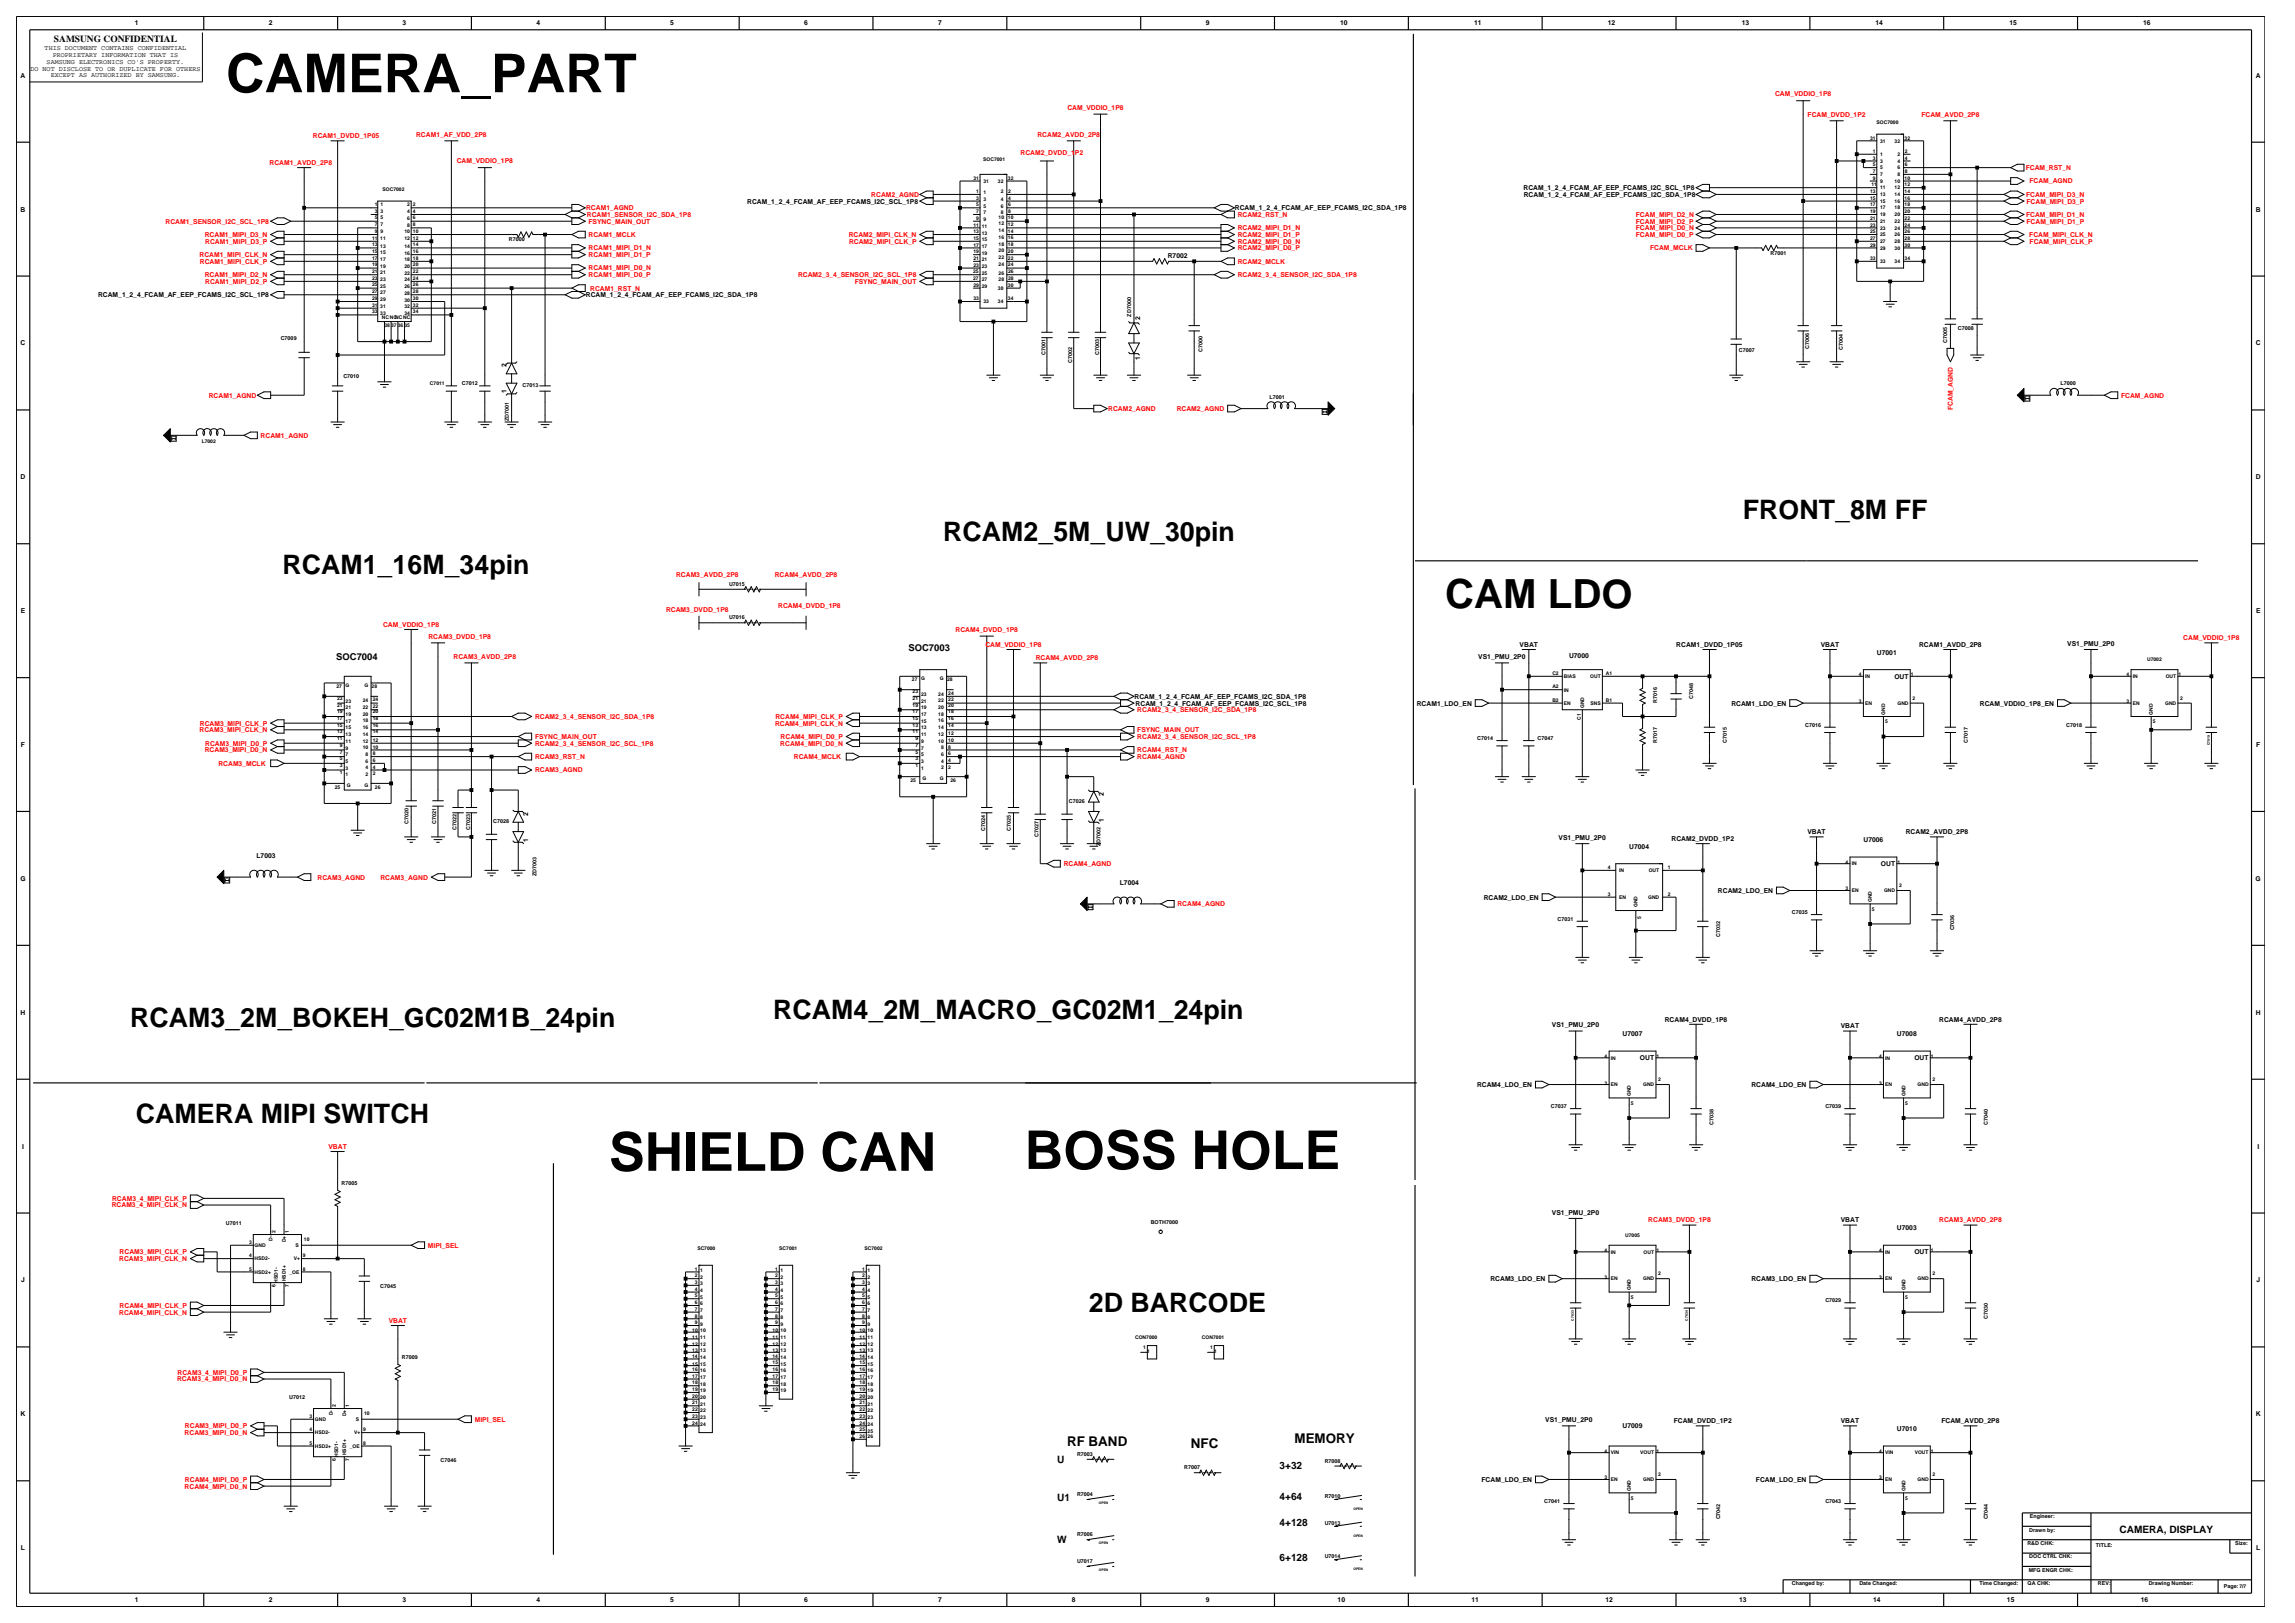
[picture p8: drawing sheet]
<svg xmlns="http://www.w3.org/2000/svg" width="420mm" height="297mm" viewBox="0 0 420 297" stroke-linecap="round" stroke-linejoin="round" font-family="sans-serif">
<defs><g id="words">
<g font-size="9.8">
<text x="41.4" y="16.9">CAMERA_PART</text>
<text x="111.4" y="214.2">SHIELD CAN</text>
<text x="187.5" y="213.9">BOSS HOLE</text>
</g>
<text font-size="7.4" x="264.5" y="111.2">CAM LDO</text>
<g font-size="4.9">
<text x="319" y="95">FRONT_8M FF</text>
<text x="172.6" y="99">RCAM2_5M_UW_30pin</text>
<text x="51.7" y="105.1">RCAM1_16M_34pin</text>
<text x="23.8" y="188">RCAM3_2M_BOKEH_GC02M1B_24pin</text>
<text x="141.5" y="186.4">RCAM4_2M_MACRO_GC02M1_24pin</text>
<text x="24.8" y="205.4">CAMERA MIPI SWITCH</text>
<text x="199.3" y="240">2D BARCODE</text>
</g>
<g font-size="2.5">
<text x="236.9" y="264">MEMORY</text>
<text x="195.3" y="264.6">RF BAND</text>
<text x="217.9" y="264.9">NFC</text>
</g>
<g font-size="1.9">
<text x="193.4" y="267.7">U</text>
<text x="234.2" y="268.9">3+32</text>
<text x="193.4" y="274.7">U1</text>
<text x="234.2" y="274.4">4+64</text>
<text x="234.2" y="279.3">4+128</text>
<text x="387.9" y="280.5">CAMERA, DISPLAY</text>
<text x="193.4" y="282.3">W</text>
<text x="234.2" y="285.7">6+128</text>
</g>
<g font-size="1.7">
<text x="9.9" y="7.7">SAMSUNG CONFIDENTIAL</text>
<text x="166.3" y="119.2">SOC7003</text>
<text x="61.5" y="120.7">SOC7004</text>
</g>
<g font-size="1.2">
<text x="24.7" y="4.7">1</text>
<text x="49.2" y="4.7">2</text>
<text x="73.7" y="4.7">3</text>
<text x="98.2" y="4.7">4</text>
<text x="122.7" y="4.7">5</text>
<text x="147.2" y="4.7">6</text>
<text x="171.7" y="4.7">7</text>
<text x="220.7" y="4.7">9</text>
<text x="245.3" y="4.7">10</text>
<text x="269.8" y="4.7">11</text>
<text x="294.3" y="4.7">12</text>
<text x="318.7" y="4.7">13</text>
<text x="343.2" y="4.7">14</text>
<text x="367.7" y="4.7">15</text>
<text x="392.2" y="4.7">16</text>
<text x="8.2" y="9.2">THIS DOCUMENT CONTAINS CONFIDENTIAL</text>
<text x="8.5" y="11.7">SAMSUNG ELECTRONICS CO'S PROPERTY.</text>
<text x="9.6" y="10.5">PROPRIETARY INFORMATION THAT IS</text>
<text x="3.8" y="14.2">A</text>
<text x="5.6" y="12.9">DO NOT DISCLOSE TO OR DUPLICATE FOR OTHERS</text>
<text x="9.3" y="14.1">EXCEPT AS AUTHORIZED BY SAMSUNG.</text>
<text x="412.8" y="14.2">A</text>
<text x="278.8" y="34.8">RCAM_1_2_4_FCAM_AF_EEP_FCAMS_I2C_SCL_1P8</text>
<text x="3.8" y="38.7">B</text>
<text x="136.7" y="37.2">RCAM_1_2_4_FCAM_AF_EEP_FCAMS_I2C_SCL_1P8</text>
<text x="226" y="38.5">RCAM_1_2_4_FCAM_AF_EEP_FCAMS_I2C_SDA_1P8</text>
<text x="278.9" y="36">RCAM_1_2_4_FCAM_AF_EEP_FCAMS_I2C_SDA_1P8</text>
<text x="412.8" y="38.7">B</text>
<text x="213.7" y="47.2">R7002</text>
<text x="17.9" y="54.4">RCAM_1_2_4_FCAM_AF_EEP_FCAMS_I2C_SCL_1P8</text>
<text x="107.2" y="54.4">RCAM_1_2_4_FCAM_AF_EEP_FCAMS_I2C_SDA_1P8</text>
<text x="208.7" y="58.6" transform="rotate(-90 208.7 58.6)">2</text>
<text x="3.8" y="63.2">C</text>
<text x="208.7" y="66" transform="rotate(-90 208.7 66)">1</text>
<text x="412.8" y="63.2">C</text>
<text x="92.7" y="67.2" transform="rotate(-90 92.7 67.2)">2</text>
<text x="92.7" y="72" transform="rotate(-90 92.7 72)">1</text>
<text x="3.8" y="87.7">D</text>
<text x="412.8" y="87.7">D</text>
<text x="3.8" y="112.2">E</text>
<text x="412.9" y="112.2">E</text>
<text x="278.1" y="118.4">VBAT</text>
<text x="306.8" y="118.4">RCAM1_DVDD_1P05</text>
<text x="333.2" y="118.4">VBAT</text>
<text x="343.5" y="119.8">U7001</text>
<text x="351.2" y="118.4">RCAM1_AVDD_2P8</text>
<text x="378.3" y="118.1">VS1_PMU_2P0</text>
<text x="270.5" y="120.6">VS1_PMU_2P0</text>
<text x="287.1" y="120.4">U7000</text>
<text x="346.7" y="124.2">OUT</text>
<text x="207.6" y="127.9">RCAM_1_2_4_FCAM_AF_EEP_FCAMS_I2C_SDA_1P8</text>
<text x="207.8" y="129.1">RCAM_1_2_4_FCAM_AF_EEP_FCAMS_I2C_SCL_1P8</text>
<text x="259.3" y="129.1">RCAM1_LDO_EN</text>
<text x="316.9" y="129.1">RCAM1_LDO_EN</text>
<text x="362.3" y="129.1">RCAM_VDDIO_1P8_EN</text>
<text x="3.8" y="136.7">F</text>
<text x="412.9" y="136.7">F</text>
<text x="96.6" y="149.2" transform="rotate(-90 96.6 149.2)">2</text>
<text x="202" y="145.6" transform="rotate(-90 202 145.6)">2</text>
<text x="96.6" y="154.1" transform="rotate(-90 96.6 154.1)">1</text>
<text x="202" y="150.4" transform="rotate(-90 202 150.4)">1</text>
<text x="285.2" y="153.7">VS1_PMU_2P0</text>
<text x="298.2" y="155.3">U7004</text>
<text x="305.9" y="153.9">RCAM2_DVDD_1P2</text>
<text x="330.8" y="152.7">VBAT</text>
<text x="341" y="154.1">U7006</text>
<text x="348.8" y="152.7">RCAM2_AVDD_2P8</text>
<text x="3.7" y="161.2">G</text>
<text x="46.9" y="157">L7003</text>
<text x="204.9" y="161.9">L7004</text>
<text x="344.2" y="158.5">OUT</text>
<text x="412.8" y="161.2">G</text>
<text x="271.5" y="164.6">RCAM2_LDO_EN</text>
<text x="314.4" y="163.4">RCAM2_LDO_EN</text>
<text x="3.8" y="185.7">H</text>
<text x="412.8" y="185.7">H</text>
<text x="284" y="188">VS1_PMU_2P0</text>
<text x="296.9" y="189.6">U7007</text>
<text x="304.7" y="187">RCAM4_DVDD_1P8</text>
<text x="336.9" y="188.2">VBAT</text>
<text x="347.1" y="189.6">U7008</text>
<text x="354.9" y="187">RCAM4_AVDD_2P8</text>
<text x="300.1" y="194">OUT</text>
<text x="350.3" y="194">OUT</text>
<text x="270.3" y="198.9">RCAM4_LDO_EN</text>
<text x="320.5" y="198.9">RCAM4_LDO_EN</text>
<text x="4" y="210.2">I</text>
<text x="413.1" y="210.2">I</text>
<text x="284" y="222.3">VS1_PMU_2P0</text>
<text x="336.9" y="223.7">VBAT</text>
<text x="347.1" y="225.1">U7003</text>
<text x="350.3" y="229.5">OUT</text>
<text x="3.9" y="234.7">J</text>
<text x="272.8" y="234.4">RCAM3_LDO_EN</text>
<text x="320.5" y="234.4">RCAM3_LDO_EN</text>
<text x="412.9" y="234.7">J</text>
<text x="3.8" y="259.2">K</text>
<text x="282.8" y="260.2">VS1_PMU_2P0</text>
<text x="296.9" y="261.2">U7009</text>
<text x="306.3" y="260.4">FCAM_DVDD_1P2</text>
<text x="336.9" y="260.4">VBAT</text>
<text x="347.1" y="261.8">U7010</text>
<text x="355.3" y="260.4">FCAM_AVDD_2P8</text>
<text x="412.8" y="259.2">K</text>
<text x="271.1" y="271.2">FCAM_LDO_EN</text>
<text x="321.3" y="271.2">FCAM_LDO_EN</text>
<text x="3.8" y="283.7">L</text>
<text x="412.9" y="283.7">L</text>
<text x="24.7" y="293.2">1</text>
<text x="49.2" y="293.2">2</text>
<text x="73.7" y="293.2">3</text>
<text x="98.2" y="293.2">4</text>
<text x="122.7" y="293.2">5</text>
<text x="147.2" y="293.2">6</text>
<text x="171.7" y="293.2">7</text>
<text x="196.2" y="293.2">8</text>
<text x="220.7" y="293.2">9</text>
<text x="244.8" y="293.2">10</text>
<text x="269.3" y="293.2">11</text>
<text x="293.8" y="293.2">12</text>
<text x="318.3" y="293.2">13</text>
<text x="342.8" y="293.2">14</text>
<text x="367.3" y="293.2">15</text>
<text x="391.8" y="293.2">16</text>
</g>
<g font-size="1.2" fill="#f00">
<text x="324.8" y="17.6">CAM_VDDIO_1P8</text>
<text x="195.3" y="20.1">CAM_VDDIO_1P8</text>
<text x="330.8" y="21.3">FCAM_DVDD_1P2</text>
<text x="351.6" y="21.3">FCAM_AVDD_2P8</text>
<text x="57.3" y="25.3">RCAM1_DVDD_1P05</text>
<text x="76.2" y="25">RCAM1_AF_VDD_2P8</text>
<text x="83.6" y="29.9">CAM_VDDIO_1P8</text>
<text x="186.8" y="28.4">RCAM2_DVDD_1P2</text>
<text x="189.9" y="25">RCAM2_AVDD_2P8</text>
<text x="49.3" y="30.2">RCAM1_AVDD_2P8</text>
<text x="370.7" y="31.1">FCAM_RST_N</text>
<text x="371.4" y="33.6">FCAM_AGND</text>
<text x="30.3" y="40.9">RCAM1_SENSOR_I2C_SCL_1P8</text>
<text x="107.3" y="38.5">RCAM1_AGND</text>
<text x="107.4" y="39.7">RCAM1_SENSOR_I2C_SDA_1P8</text>
<text x="107.7" y="40.9">FSYNC_MAIN_OUT</text>
<text x="159.5" y="36">RCAM2_AGND</text>
<text x="226.5" y="39.7">RCAM2_RST_N</text>
<text x="299.4" y="40.9">FCAM_MIPI_D2_P</text>
<text x="299.4" y="39.7">FCAM_MIPI_D2_N</text>
<text x="370.8" y="36">FCAM_MIPI_D3_N</text>
<text x="370.8" y="39.7">FCAM_MIPI_D1_N</text>
<text x="370.9" y="37.2">FCAM_MIPI_D3_P</text>
<text x="370.9" y="40.9">FCAM_MIPI_D1_P</text>
<text x="36.5" y="47">RCAM1_MIPI_CLK_N</text>
<text x="37.5" y="43.4">RCAM1_MIPI_D3_N</text>
<text x="37.5" y="44.6">RCAM1_MIPI_D3_P</text>
<text x="107.7" y="45.8">RCAM1_MIPI_D1_N</text>
<text x="107.7" y="47">RCAM1_MIPI_D1_P</text>
<text x="107.7" y="43.4">RCAM1_MCLK</text>
<text x="155.3" y="43.4">RCAM2_MIPI_CLK_N</text>
<text x="155.4" y="44.6">RCAM2_MIPI_CLK_P</text>
<text x="226.5" y="42.1">RCAM2_MIPI_D1_N</text>
<text x="226.5" y="43.4">RCAM2_MIPI_D1_P</text>
<text x="226.5" y="44.6">RCAM2_MIPI_D0_N</text>
<text x="226.5" y="45.8">RCAM2_MIPI_D0_P</text>
<text x="299.4" y="42.1">FCAM_MIPI_D0_N</text>
<text x="299.4" y="43.4">FCAM_MIPI_D0_P</text>
<text x="302" y="45.8">FCAM_MCLK</text>
<text x="371.4" y="43.4">FCAM_MIPI_CLK_N</text>
<text x="371.4" y="44.6">FCAM_MIPI_CLK_P</text>
<text x="36.6" y="48.3">RCAM1_MIPI_CLK_P</text>
<text x="37.5" y="50.7">RCAM1_MIPI_D2_N</text>
<text x="37.5" y="51.9">RCAM1_MIPI_D2_P</text>
<text x="107.7" y="49.5">RCAM1_MIPI_D0_N</text>
<text x="107.7" y="50.7">RCAM1_MIPI_D0_P</text>
<text x="108" y="53.2">RCAM1_RST_N</text>
<text x="146" y="50.7">RCAM2_3_4_SENSOR_I2C_SCL_1P8</text>
<text x="156.4" y="51.9">FSYNC_MAIN_OUT</text>
<text x="226.5" y="48.3">RCAM2_MCLK</text>
<text x="226.5" y="50.7">RCAM2_3_4_SENSOR_I2C_SDA_1P8</text>
<text x="38.2" y="72.8">RCAM1_AGND</text>
<text x="202.8" y="75.2">RCAM2_AGND</text>
<text x="215.3" y="75.2">RCAM2_AGND</text>
<text x="357.4" y="75.1" transform="rotate(-90 357.4 75.1)">FCAM_AGND</text>
<text x="388.2" y="72.8">FCAM_AGND</text>
<text x="47.7" y="80.1">RCAM1_AGND</text>
<text x="123.7" y="105.5">RCAM3_AVDD_2P8</text>
<text x="141.8" y="105.5">RCAM4_AVDD_2P8</text>
<text x="121.9" y="112">RCAM3_DVDD_1P8</text>
<text x="142.4" y="111.3">RCAM4_DVDD_1P8</text>
<text x="70.1" y="114.7">CAM_VDDIO_1P8</text>
<text x="78.4" y="116.8">RCAM3_DVDD_1P8</text>
<text x="174.9" y="115.6">RCAM4_DVDD_1P8</text>
<text x="180.3" y="118.4">CAM_VDDIO_1P8</text>
<text x="399.6" y="117.2">CAM_VDDIO_1P8</text>
<text x="83" y="120.5">RCAM3_AVDD_2P8</text>
<text x="189.6" y="120.8">RCAM4_AVDD_2P8</text>
<text x="97.9" y="131.6">RCAM2_3_4_SENSOR_I2C_SDA_1P8</text>
<text x="141.9" y="131.6">RCAM4_MIPI_CLK_P</text>
<text x="208.1" y="130.3">RCAM2_3_4_SENSOR_I2C_SDA_1P8</text>
<text x="36.5" y="134">RCAM3_MIPI_CLK_N</text>
<text x="36.6" y="132.8">RCAM3_MIPI_CLK_P</text>
<text x="37.5" y="137.7">RCAM3_MIPI_D0_N</text>
<text x="37.5" y="136.4">RCAM3_MIPI_D0_P</text>
<text x="97.9" y="136.4">RCAM2_3_4_SENSOR_I2C_SCL_1P8</text>
<text x="97.9" y="135.2">FSYNC_MAIN_OUT</text>
<text x="141.8" y="132.8">RCAM4_MIPI_CLK_N</text>
<text x="142.8" y="136.4">RCAM4_MIPI_D0_N</text>
<text x="142.9" y="135.2">RCAM4_MIPI_D0_P</text>
<text x="208.1" y="137.7">RCAM4_RST_N</text>
<text x="208.1" y="135.2">RCAM2_3_4_SENSOR_I2C_SCL_1P8</text>
<text x="208.1" y="134">FSYNC_MAIN_OUT</text>
<text x="40" y="140.1">RCAM3_MCLK</text>
<text x="97.9" y="141.3">RCAM3_AGND</text>
<text x="97.9" y="138.9">RCAM3_RST_N</text>
<text x="145.3" y="138.9">RCAM4_MCLK</text>
<text x="208.1" y="138.9">RCAM4_AGND</text>
<text x="58.1" y="160.9">RCAM3_AGND</text>
<text x="69.6" y="160.9">RCAM3_AGND</text>
<text x="194.7" y="158.5">RCAM4_AGND</text>
<text x="215.5" y="165.8">RCAM4_AGND</text>
<text x="60.1" y="210.2">VBAT</text>
<text x="20.4" y="220.9">RCAM3_4_MIPI_CLK_N</text>
<text x="20.5" y="219.7">RCAM3_4_MIPI_CLK_P</text>
<text x="301.6" y="223.5">RCAM3_DVDD_1P8</text>
<text x="354.9" y="223.7">RCAM3_AVDD_2P8</text>
<text x="21.8" y="230.8">RCAM3_MIPI_CLK_N</text>
<text x="21.9" y="229.5">RCAM3_MIPI_CLK_P</text>
<text x="78.3" y="228.3">MIPI_SEL</text>
<text x="21.9" y="239.3">RCAM4_MIPI_CLK_P</text>
<text x="21.8" y="240.5">RCAM4_MIPI_CLK_N</text>
<text x="71.1" y="242.1">VBAT</text>
<text x="32.5" y="251.6">RCAM3_4_MIPI_D0_P</text>
<text x="32.4" y="252.8">RCAM3_4_MIPI_D0_N</text>
<text x="33.8" y="262.6">RCAM3_MIPI_D0_N</text>
<text x="33.9" y="261.4">RCAM3_MIPI_D0_P</text>
<text x="86.9" y="260.1">MIPI_SEL</text>
<text x="33.8" y="272.4">RCAM4_MIPI_D0_N</text>
<text x="33.9" y="271.2">RCAM4_MIPI_D0_P</text>
</g>
<g font-size="1">
<text x="93.1" y="44.1">R7000</text>
<text x="324" y="46.6">R7001</text>
<text x="207" y="57.9" transform="rotate(-90 207 57.9)">ZD7000</text>
<text x="51.4" y="62.3">C7009</text>
<text x="191.3" y="64.9" transform="rotate(-90 191.3 64.9)">C7001</text>
<text x="201.1" y="64.9" transform="rotate(-90 201.1 64.9)">C7003</text>
<text x="220.1" y="64.4" transform="rotate(-90 220.1 64.4)">C7000</text>
<text x="318.2" y="64.4">C7007</text>
<text x="331.1" y="63.8" transform="rotate(-90 331.1 63.8)">C7006</text>
<text x="337.3" y="64.1" transform="rotate(-90 337.3 64.1)">C7004</text>
<text x="356.3" y="62.7" transform="rotate(-90 356.3 62.7)">C7005</text>
<text x="358.3" y="60.5">C7008</text>
<text x="62.8" y="69.3">C7010</text>
<text x="84.5" y="70.5">C7012</text>
<text x="95.6" y="70.8">C7013</text>
<text x="196.2" y="66.4" transform="rotate(-90 196.2 66.4)">C7002</text>
<text x="377.1" y="70.5">L7000</text>
<text x="93.1" y="77.1" transform="rotate(-90 93.1 77.1)">ZD7001</text>
<text x="232.3" y="72.9">L7001</text>
<text x="133.4" y="107.2">U7015</text>
<text x="133.4" y="113.3">U7016</text>
<text x="303.3" y="128.7" transform="rotate(-90 303.3 128.7)">R7016</text>
<text x="309.9" y="127.9" transform="rotate(-90 309.9 127.9)">C7048</text>
<text x="270.4" y="135.4">C7014</text>
<text x="281.4" y="135.4">C7047</text>
<text x="303.3" y="136" transform="rotate(-90 303.3 136)">R7017</text>
<text x="316" y="136" transform="rotate(-90 316 136)">C7015</text>
<text x="330.4" y="133">C7016</text>
<text x="360.1" y="136" transform="rotate(-90 360.1 136)">C7017</text>
<text x="378.1" y="133">C7018</text>
<text x="195.6" y="146.9">C7026</text>
<text x="74.7" y="150.8" transform="rotate(-90 74.7 150.8)">C7020</text>
<text x="79.9" y="150.8" transform="rotate(-90 79.9 150.8)">C7021</text>
<text x="83.5" y="151.9" transform="rotate(-90 83.5 151.9)">C7022</text>
<text x="86" y="151.8" transform="rotate(-90 86 151.8)">C7023</text>
<text x="90.3" y="150.6">C7028</text>
<text x="180.3" y="152.1" transform="rotate(-90 180.3 152.1)">C7024</text>
<text x="185" y="152.1" transform="rotate(-90 185 152.1)">C7025</text>
<text x="190.1" y="153.1" transform="rotate(-90 190.1 153.1)">C7027</text>
<text x="201.4" y="154.8" transform="rotate(-90 201.4 154.8)">ZD7002</text>
<text x="98.2" y="160.4" transform="rotate(-90 98.2 160.4)">ZD7003</text>
<text x="327.9" y="167.3">C7035</text>
<text x="285.1" y="168.5">C7031</text>
<text x="314.8" y="171.5" transform="rotate(-90 314.8 171.5)">C7032</text>
<text x="357.6" y="170.3" transform="rotate(-90 357.6 170.3)">C7036</text>
<text x="283.8" y="202.8">C7037</text>
<text x="334.1" y="202.8">C7039</text>
<text x="313.6" y="205.8" transform="rotate(-90 313.6 205.8)">C7038</text>
<text x="363.8" y="205.8" transform="rotate(-90 363.8 205.8)">C7040</text>
<text x="62.5" y="216.8">R7005</text>
<text x="41.4" y="224.2">U7011</text>
<text x="210.6" y="223.9">BOTH7000</text>
<text x="69.6" y="235.6">C7045</text>
<text x="334.1" y="238.3">C7029</text>
<text x="363.8" y="241.3" transform="rotate(-90 363.8 241.3)">C7030</text>
<text x="73.5" y="248.7">R7009</text>
<text x="52.9" y="256">U7012</text>
<text x="80.6" y="267.4">C7046</text>
<text x="197.1" y="266.4">R7003</text>
<text x="216.7" y="268.9">R7007</text>
<text x="242.4" y="267.7">R7008</text>
<text x="197.1" y="273.8">R7004</text>
<text x="242.4" y="274.1">R7010</text>
<text x="282.6" y="275">C7041</text>
<text x="334.1" y="275">C7043</text>
<text x="197.1" y="281.1">R7006</text>
<text x="242.4" y="279">U7013</text>
<text x="314.8" y="278" transform="rotate(-90 314.8 278)">C7042</text>
<text x="363.8" y="278" transform="rotate(-90 363.8 278)">C7044</text>
<text x="371.4" y="280.2">Drawn by:</text>
<text x="371.5" y="277.8">Engineer:</text>
<text x="197.1" y="286">U7017</text>
<text x="242.4" y="285.1">U7014</text>
<text x="371" y="282.7">R&amp;D CHK:</text>
<text x="371.3" y="287.6">MFG ENGR CHK:</text>
<text x="371.4" y="285.2">DOC CTRL CHK:</text>
<text x="383.6" y="283">TITLE:</text>
<text x="409.1" y="282.7">Size:</text>
<text x="327.9" y="290.1">Changed by:</text>
<text x="340.3" y="290.1">Date Changed:</text>
<text x="362.2" y="290.1">Time Changed:</text>
<text x="371.1" y="290.1">QA CHK:</text>
<text x="383.9" y="290.1">REV:</text>
<text x="393.2" y="290.1">Drawing Number:</text>
<text x="407" y="290.5">Page: 7/7</text>
</g>
<g font-size=".9">
<text x="343.4" y="22.7">SOC7000</text>
<text x="179.9" y="29.5">SOC7001</text>
<text x="342.2" y="25.5">31</text>
<text x="342.7" y="29.2">3</text>
<text x="342.7" y="28">1</text>
<text x="344.1" y="29.8">3</text>
<text x="344.1" y="26.1">31</text>
<text x="344.1" y="28.5">1</text>
<text x="346.7" y="26.1">32</text>
<text x="347.2" y="29.8">4</text>
<text x="347.2" y="28.5">2</text>
<text x="348.6" y="25.5">32</text>
<text x="348.6" y="29.2">4</text>
<text x="348.6" y="28">2</text>
<text x="70" y="35">SOC7002</text>
<text x="178.1" y="32.9">31</text>
<text x="178.6" y="35.3">1</text>
<text x="180" y="33.4">31</text>
<text x="180" y="35.6">1</text>
<text x="182.6" y="33.4">32</text>
<text x="183.1" y="35.3">2</text>
<text x="184.5" y="32.9">32</text>
<text x="184.5" y="35.2">2</text>
<text x="342.2" y="35.3">13</text>
<text x="342.5" y="34.1">11</text>
<text x="342.7" y="30.4">5</text>
<text x="342.7" y="31.7">7</text>
<text x="342.7" y="32.9">9</text>
<text x="344.1" y="31">5</text>
<text x="344.1" y="32.2">7</text>
<text x="344.1" y="33.4">9</text>
<text x="344.1" y="35.9">13</text>
<text x="344.1" y="34.7">11</text>
<text x="346.7" y="34.7">12</text>
<text x="346.7" y="35.9">14</text>
<text x="346.7" y="33.4">10</text>
<text x="347.2" y="31">6</text>
<text x="347.2" y="32.2">8</text>
<text x="348.6" y="34.1">12</text>
<text x="348.6" y="35.3">14</text>
<text x="348.6" y="32.9">10</text>
<text x="348.6" y="30.4">6</text>
<text x="348.6" y="31.7">8</text>
<text x="68.6" y="40.2">5</text>
<text x="68.6" y="41.4">7</text>
<text x="68.6" y="38.9">3</text>
<text x="68.6" y="37.7">1</text>
<text x="69.6" y="40.2">5</text>
<text x="69.6" y="41.4">7</text>
<text x="69.6" y="38.9">3</text>
<text x="69.6" y="37.7">1</text>
<text x="74.5" y="39">4</text>
<text x="74.5" y="40.2">6</text>
<text x="74.5" y="41.5">8</text>
<text x="74.5" y="37.8">2</text>
<text x="75.6" y="38.9">4</text>
<text x="75.6" y="40.2">6</text>
<text x="75.6" y="41.4">8</text>
<text x="75.6" y="37.7">2</text>
<text x="178.1" y="41.5">11</text>
<text x="178.6" y="40.2">9</text>
<text x="178.6" y="37.8">5</text>
<text x="178.6" y="39">7</text>
<text x="178.6" y="36.5">3</text>
<text x="179.7" y="41.7">11</text>
<text x="180" y="38">5</text>
<text x="180" y="39.2">7</text>
<text x="180" y="40.5">9</text>
<text x="180" y="36.8">3</text>
<text x="182.7" y="41.3">12</text>
<text x="182.7" y="40">10</text>
<text x="183.1" y="36.8">4</text>
<text x="183.1" y="38">6</text>
<text x="183.1" y="39.2">8</text>
<text x="184.5" y="41.4">12</text>
<text x="184.5" y="40.2">10</text>
<text x="184.5" y="36.5">4</text>
<text x="184.5" y="37.8">6</text>
<text x="184.5" y="39">8</text>
<text x="342.2" y="39">19</text>
<text x="342.2" y="40.2">21</text>
<text x="342.2" y="41.5">23</text>
<text x="342.2" y="36.5">15</text>
<text x="342.2" y="37.8">17</text>
<text x="344.1" y="40.8">21</text>
<text x="344.1" y="42">23</text>
<text x="344.1" y="37.1">15</text>
<text x="344.1" y="38.3">17</text>
<text x="344.1" y="39.6">19</text>
<text x="346.7" y="39.6">20</text>
<text x="346.7" y="40.8">22</text>
<text x="346.7" y="42">24</text>
<text x="346.7" y="37.1">16</text>
<text x="346.7" y="38.3">18</text>
<text x="348.6" y="39">20</text>
<text x="348.6" y="40.2">22</text>
<text x="348.6" y="41.5">24</text>
<text x="348.6" y="36.5">16</text>
<text x="348.6" y="37.8">18</text>
<text x="68.1" y="45.1">13</text>
<text x="68.1" y="46.3">15</text>
<text x="68.1" y="47.5">17</text>
<text x="68.1" y="43.9">11</text>
<text x="68.6" y="42.6">9</text>
<text x="69.6" y="45.3">13</text>
<text x="69.6" y="46.5">15</text>
<text x="69.6" y="47.8">17</text>
<text x="69.6" y="43.9">11</text>
<text x="69.6" y="42.6">9</text>
<text x="74" y="45.4">14</text>
<text x="74" y="46.6">16</text>
<text x="74" y="47.8">18</text>
<text x="74" y="42.7">10</text>
<text x="74" y="43.9">12</text>
<text x="75.6" y="43.9">12</text>
<text x="75.6" y="45.1">14</text>
<text x="75.6" y="46.3">16</text>
<text x="75.6" y="47.5">18</text>
<text x="75.6" y="42.6">10</text>
<text x="178.1" y="46.4">19</text>
<text x="178.1" y="47.6">21</text>
<text x="178.1" y="42.7">13</text>
<text x="178.1" y="43.9">15</text>
<text x="178.1" y="45.1">17</text>
<text x="179.7" y="46.6">19</text>
<text x="179.7" y="47.8">21</text>
<text x="179.7" y="42.9">13</text>
<text x="179.7" y="44.2">15</text>
<text x="179.7" y="45.4">17</text>
<text x="182.7" y="46.1">20</text>
<text x="182.7" y="47.4">22</text>
<text x="182.7" y="42.5">14</text>
<text x="182.7" y="43.7">16</text>
<text x="182.7" y="44.9">18</text>
<text x="184.5" y="46.3">20</text>
<text x="184.5" y="47.5">22</text>
<text x="184.5" y="42.6">14</text>
<text x="184.5" y="43.8">16</text>
<text x="184.5" y="45.1">18</text>
<text x="342.2" y="43.9">27</text>
<text x="342.2" y="45.1">29</text>
<text x="342.2" y="47.6">33</text>
<text x="342.2" y="42.7">25</text>
<text x="344.1" y="44.4">27</text>
<text x="344.1" y="45.7">29</text>
<text x="344.1" y="43.2">25</text>
<text x="346.7" y="44.4">28</text>
<text x="346.7" y="45.7">30</text>
<text x="346.7" y="43.2">26</text>
<text x="348.6" y="47.6">34</text>
<text x="348.6" y="42.7">26</text>
<text x="348.6" y="43.9">28</text>
<text x="348.6" y="45.1">30</text>
<text x="68.1" y="50">21</text>
<text x="68.1" y="51.2">23</text>
<text x="68.1" y="52.4">25</text>
<text x="68.1" y="53.6">27</text>
<text x="68.1" y="48.7">19</text>
<text x="69.6" y="53.9">27</text>
<text x="69.6" y="50.2">21</text>
<text x="69.6" y="51.4">23</text>
<text x="69.6" y="52.7">25</text>
<text x="69.6" y="49">19</text>
<text x="74" y="53.9">28</text>
<text x="74" y="49.1">20</text>
<text x="74" y="50.3">22</text>
<text x="74" y="51.5">24</text>
<text x="74" y="52.7">26</text>
<text x="75.6" y="53.6">28</text>
<text x="75.6" y="48.7">20</text>
<text x="75.6" y="50">22</text>
<text x="75.6" y="51.2">24</text>
<text x="75.6" y="52.4">26</text>
<text x="178.1" y="51.3">27</text>
<text x="178.1" y="50">25</text>
<text x="178.1" y="52.5">29</text>
<text x="178.1" y="48.8">23</text>
<text x="179.7" y="51.5">27</text>
<text x="179.7" y="52.7">29</text>
<text x="179.7" y="49.1">23</text>
<text x="179.7" y="50.3">25</text>
<text x="182.6" y="53">30</text>
<text x="182.7" y="50.3">26</text>
<text x="182.7" y="51.5">28</text>
<text x="182.7" y="48.6">24</text>
<text x="184.5" y="52.5">30</text>
<text x="184.5" y="48.7">24</text>
<text x="184.5" y="50">26</text>
<text x="184.5" y="51.3">28</text>
<text x="344.1" y="48.1">33</text>
<text x="346.7" y="48.1">34</text>
<text x="68.1" y="54.9">29</text>
<text x="68.1" y="56.1">31</text>
<text x="68.1" y="57.3">33</text>
<text x="69.6" y="55.1">29</text>
<text x="69.6" y="56.3">31</text>
<text x="69.6" y="57.6">33</text>
<text x="69.9" y="58.5">NCNCNCNC</text>
<text x="70.4" y="59.7">38</text>
<text x="71.6" y="59.7">37</text>
<text x="72.8" y="59.7">36</text>
<text x="74" y="57.6">34</text>
<text x="74" y="59.7">35</text>
<text x="74" y="55.2">30</text>
<text x="74" y="56.4">32</text>
<text x="75.6" y="57.3">34</text>
<text x="75.6" y="54.9">30</text>
<text x="75.6" y="56.1">32</text>
<text x="178.1" y="54.9">33</text>
<text x="180" y="55.5">33</text>
<text x="182.6" y="55.5">34</text>
<text x="184.5" y="54.9">34</text>
<text x="78.7" y="70.5">C7011</text>
<text x="36.9" y="81.1">L7002</text>
<text x="61.6" y="125.9">27</text>
<text x="63.3" y="125.6">G</text>
<text x="66.7" y="125.6">G</text>
<text x="68" y="125.9">28</text>
<text x="166.9" y="124.7">27</text>
<text x="168.6" y="124.4">G</text>
<text x="172" y="124.4">G</text>
<text x="173.3" y="124.7">28</text>
<text x="284.1" y="125.9">A2</text>
<text x="284.1" y="123.5">C2</text>
<text x="286.2" y="124.1">BIAS</text>
<text x="291" y="124.1">OUT</text>
<text x="293.9" y="123.5">A1</text>
<text x="340.2" y="123.8">4</text>
<text x="341.3" y="124.1">IN</text>
<text x="349.7" y="123.8">1</text>
<text x="389.2" y="123.8">4</text>
<text x="390.3" y="124.1">IN</text>
<text x="392.9" y="121">U7002</text>
<text x="396.3" y="124.1">OUT</text>
<text x="398.7" y="123.8">1</text>
<text x="61.7" y="129.3">21</text>
<text x="61.7" y="128.1">23</text>
<text x="61.7" y="131.8">17</text>
<text x="61.7" y="130.5">19</text>
<text x="63.3" y="129.8">21</text>
<text x="63.3" y="128.6">23</text>
<text x="63.3" y="131">19</text>
<text x="66.4" y="129.8">22</text>
<text x="66.4" y="128.5">24</text>
<text x="66.4" y="131">20</text>
<text x="68.2" y="129.6">22</text>
<text x="68.2" y="128.3">24</text>
<text x="68.2" y="131.8">18</text>
<text x="68.2" y="130.5">20</text>
<text x="167" y="126.9">23</text>
<text x="167" y="131.8">15</text>
<text x="167" y="130.5">17</text>
<text x="167" y="129.3">19</text>
<text x="167" y="128.1">21</text>
<text x="168.6" y="127.4">23</text>
<text x="168.6" y="131">17</text>
<text x="168.6" y="129.8">19</text>
<text x="168.6" y="128.6">21</text>
<text x="171.7" y="128.5">22</text>
<text x="171.7" y="127.3">24</text>
<text x="171.7" y="131">18</text>
<text x="171.7" y="129.8">20</text>
<text x="173.5" y="128.3">22</text>
<text x="173.5" y="127.1">24</text>
<text x="173.5" y="131.8">16</text>
<text x="173.5" y="130.5">18</text>
<text x="173.5" y="129.3">20</text>
<text x="284.1" y="128.4">B2</text>
<text x="286.2" y="126.5">IN</text>
<text x="286.2" y="129">EN</text>
<text x="289.3" y="131.7" transform="rotate(-90 289.3 131.7)">C1</text>
<text x="289.9" y="129.6" transform="rotate(-90 289.9 129.6)">GND</text>
<text x="291.1" y="129">SNS</text>
<text x="293.9" y="128.4">B1</text>
<text x="340.2" y="128.7">3</text>
<text x="341.3" y="129">EN</text>
<text x="345" y="130.8" transform="rotate(-90 345 130.8)">GND</text>
<text x="347.2" y="129">GND</text>
<text x="350" y="128">2</text>
<text x="389.2" y="128.7">3</text>
<text x="390.3" y="129">EN</text>
<text x="394" y="130.8" transform="rotate(-90 394 130.8)">GND</text>
<text x="396.2" y="129">GND</text>
<text x="399" y="128">2</text>
<text x="61.7" y="133">15</text>
<text x="61.7" y="135.4">11</text>
<text x="61.7" y="134.2">13</text>
<text x="62.2" y="137.9">7</text>
<text x="62.2" y="136.7">9</text>
<text x="63.3" y="137.1">9</text>
<text x="63.3" y="133.5">15</text>
<text x="63.3" y="132.2">17</text>
<text x="63.3" y="135.9">11</text>
<text x="63.3" y="134.7">13</text>
<text x="66.4" y="134.7">14</text>
<text x="66.4" y="133.4">16</text>
<text x="66.4" y="132.2">18</text>
<text x="66.4" y="137.1">10</text>
<text x="66.4" y="135.9">12</text>
<text x="68.2" y="134.2">14</text>
<text x="68.2" y="133">16</text>
<text x="68.2" y="137">10</text>
<text x="68.2" y="135.7">12</text>
<text x="167" y="134.2">11</text>
<text x="167" y="133">13</text>
<text x="167.5" y="137.9">5</text>
<text x="167.5" y="136.7">7</text>
<text x="167.5" y="135.4">9</text>
<text x="168.6" y="137.1">7</text>
<text x="168.6" y="135.9">9</text>
<text x="168.6" y="132.2">15</text>
<text x="168.6" y="134.7">11</text>
<text x="168.6" y="133.5">13</text>
<text x="171.7" y="132.2">16</text>
<text x="171.7" y="135.9">10</text>
<text x="171.7" y="134.7">12</text>
<text x="171.7" y="133.4">14</text>
<text x="172.2" y="137.1">8</text>
<text x="173.5" y="137">8</text>
<text x="173.5" y="135.7">10</text>
<text x="173.5" y="134.5">12</text>
<text x="173.5" y="133">14</text>
<text x="345" y="132.4">5</text>
<text x="394" y="132.4">5</text>
<text x="62.2" y="140.3">3</text>
<text x="62.2" y="139.1">5</text>
<text x="62.2" y="141.6">1</text>
<text x="63.3" y="140.8">3</text>
<text x="63.3" y="139.6">5</text>
<text x="63.3" y="138.4">7</text>
<text x="63.3" y="142.1">1</text>
<text x="66.9" y="140.8">4</text>
<text x="66.9" y="139.6">6</text>
<text x="66.9" y="138.3">8</text>
<text x="66.9" y="142">2</text>
<text x="68.2" y="140.6">4</text>
<text x="68.2" y="139.4">6</text>
<text x="68.2" y="138.2">8</text>
<text x="68.2" y="141.9">2</text>
<text x="166.6" y="143.1">25</text>
<text x="167.5" y="139.1">3</text>
<text x="167.5" y="140.3">1</text>
<text x="168.6" y="138.4">5</text>
<text x="168.6" y="139.6">3</text>
<text x="168.6" y="140.8">1</text>
<text x="168.8" y="142.8">G</text>
<text x="172" y="142.8">G</text>
<text x="172.2" y="139.6">4</text>
<text x="172.2" y="138.3">6</text>
<text x="172.2" y="140.8">2</text>
<text x="173.5" y="139.4">4</text>
<text x="173.5" y="138.2">6</text>
<text x="173.5" y="140.6">2</text>
<text x="173.9" y="143.1">26</text>
<text x="61.3" y="144.3">25</text>
<text x="63.5" y="144">G</text>
<text x="66.7" y="144">G</text>
<text x="68.6" y="144.3">26</text>
<text x="294.2" y="159">4</text>
<text x="296.3" y="159.6">IN</text>
<text x="301.7" y="159.6">OUT</text>
<text x="305.3" y="159">1</text>
<text x="337.8" y="158">4</text>
<text x="338.9" y="158.4">IN</text>
<text x="347.2" y="158">1</text>
<text x="294.2" y="163.9">3</text>
<text x="296.3" y="164.5">EN</text>
<text x="299.7" y="166" transform="rotate(-90 299.7 166)">GND</text>
<text x="301.6" y="164.5">GND</text>
<text x="305.3" y="163.9">2</text>
<text x="337.8" y="162.9">3</text>
<text x="338.9" y="163.3">EN</text>
<text x="342.5" y="166.6">5</text>
<text x="342.6" y="165.1" transform="rotate(-90 342.6 165.1)">GND</text>
<text x="344.8" y="163.3">GND</text>
<text x="347.5" y="162.3">2</text>
<text x="300.3" y="168.1" transform="rotate(-90 300.3 168.1)">5</text>
<text x="293.7" y="193.6">4</text>
<text x="294.8" y="193.9">IN</text>
<text x="303.1" y="193.6">1</text>
<text x="303.5" y="197.9">2</text>
<text x="343.9" y="193.6">4</text>
<text x="345" y="193.9">IN</text>
<text x="353.4" y="193.6">1</text>
<text x="353.7" y="197.9">2</text>
<text x="293.7" y="198.5">3</text>
<text x="294.8" y="198.8">EN</text>
<text x="298.4" y="202.2">5</text>
<text x="298.5" y="200.6" transform="rotate(-90 298.5 200.6)">GND</text>
<text x="300.7" y="198.8">GND</text>
<text x="343.9" y="198.5">3</text>
<text x="345" y="198.8">EN</text>
<text x="348.7" y="202.2">5</text>
<text x="348.7" y="200.6" transform="rotate(-90 348.7 200.6)">GND</text>
<text x="350.9" y="198.8">GND</text>
<text x="45.6" y="227.6">3</text>
<text x="49.9" y="227.1" transform="rotate(-90 49.9 227.1)">D-</text>
<text x="50.4" y="225.7" transform="rotate(-90 50.4 225.7)">2</text>
<text x="52.3" y="227.3" transform="rotate(-90 52.3 227.3)">D+</text>
<text x="52.9" y="225.7" transform="rotate(-90 52.9 225.7)">1</text>
<text x="55.6" y="227">10</text>
<text x="297.4" y="226.3">U7005</text>
<text x="45.6" y="230.1">4</text>
<text x="45.6" y="232.5">5</text>
<text x="46.6" y="228.2">GND</text>
<text x="46.6" y="233.1">HSD2+</text>
<text x="46.6" y="230.6">HSD2-</text>
<text x="53" y="233.1">_OE</text>
<text x="53.8" y="230.6">V+</text>
<text x="54.1" y="228.2">S</text>
<text x="55.4" y="230.1">9</text>
<text x="55.4" y="232.5">8</text>
<text x="127.2" y="233.7">2</text>
<text x="127.2" y="232.5">1</text>
<text x="127.6" y="228.8">SC7000</text>
<text x="128.2" y="234">2</text>
<text x="128.2" y="232.7">1</text>
<text x="141.9" y="233.7">2</text>
<text x="141.9" y="232.5">1</text>
<text x="142.6" y="228.8">SC7001</text>
<text x="142.9" y="234">2</text>
<text x="142.9" y="232.7">1</text>
<text x="157.8" y="233.7">2</text>
<text x="157.8" y="232.5">1</text>
<text x="158.2" y="228.8">SC7002</text>
<text x="158.8" y="234">2</text>
<text x="158.8" y="232.7">1</text>
<text x="293.7" y="234">3</text>
<text x="293.7" y="229.1">4</text>
<text x="294.8" y="229.4">IN</text>
<text x="300.8" y="229.4">OUT</text>
<text x="303.1" y="229.1">1</text>
<text x="303.5" y="233.4">2</text>
<text x="343.9" y="229.1">4</text>
<text x="343.9" y="234">3</text>
<text x="345" y="229.4">IN</text>
<text x="353.4" y="229.1">1</text>
<text x="353.7" y="233.4">2</text>
<text x="50.4" y="235.5" transform="rotate(-90 50.4 235.5)">6</text>
<text x="50.8" y="234.7" transform="rotate(-90 50.8 234.7)">HSD1-</text>
<text x="52.3" y="234.5" transform="rotate(-90 52.3 234.5)">HSD1+</text>
<text x="52.9" y="235.5" transform="rotate(-90 52.9 235.5)">7</text>
<text x="127.2" y="234.9">3</text>
<text x="127.2" y="236.2">4</text>
<text x="127.2" y="237.4">5</text>
<text x="127.2" y="238.6">6</text>
<text x="127.2" y="239.9">7</text>
<text x="128.2" y="235.2">3</text>
<text x="128.2" y="236.4">4</text>
<text x="128.2" y="237.6">5</text>
<text x="128.2" y="238.9">6</text>
<text x="141.9" y="237.4">5</text>
<text x="141.9" y="238.6">6</text>
<text x="141.9" y="239.9">7</text>
<text x="141.9" y="234.9">3</text>
<text x="141.9" y="236.2">4</text>
<text x="142.9" y="237.6">5</text>
<text x="142.9" y="238.9">6</text>
<text x="142.9" y="235.2">3</text>
<text x="142.9" y="236.4">4</text>
<text x="157.8" y="234.9">3</text>
<text x="157.8" y="236.2">4</text>
<text x="157.8" y="237.4">5</text>
<text x="157.8" y="238.6">6</text>
<text x="157.8" y="239.9">7</text>
<text x="158.8" y="235.2">3</text>
<text x="158.8" y="236.4">4</text>
<text x="158.8" y="237.6">5</text>
<text x="158.8" y="238.9">6</text>
<text x="294.8" y="234.3">EN</text>
<text x="298.4" y="237.7">5</text>
<text x="298.5" y="236.1" transform="rotate(-90 298.5 236.1)">GND</text>
<text x="300.7" y="234.3">GND</text>
<text x="345" y="234.3">EN</text>
<text x="348.7" y="237.7">5</text>
<text x="348.7" y="236.1" transform="rotate(-90 348.7 236.1)">GND</text>
<text x="350.9" y="234.3">GND</text>
<text x="126.7" y="243.8">10</text>
<text x="126.7" y="245">11</text>
<text x="127.2" y="241.1">8</text>
<text x="127.2" y="242.3">9</text>
<text x="128.2" y="240.1">7</text>
<text x="128.2" y="241.3">8</text>
<text x="128.2" y="242.6">9</text>
<text x="128.2" y="243.8">10</text>
<text x="128.2" y="245">11</text>
<text x="141.4" y="243.8">10</text>
<text x="141.4" y="245">11</text>
<text x="141.9" y="241.1">8</text>
<text x="141.9" y="242.3">9</text>
<text x="142.9" y="240.1">7</text>
<text x="142.9" y="241.3">8</text>
<text x="142.9" y="242.6">9</text>
<text x="142.9" y="243.8">10</text>
<text x="142.9" y="245">11</text>
<text x="157.3" y="243.8">10</text>
<text x="157.3" y="245">11</text>
<text x="157.8" y="241.1">8</text>
<text x="157.8" y="242.3">9</text>
<text x="158.8" y="242.6">9</text>
<text x="158.8" y="240.1">7</text>
<text x="158.8" y="241.3">8</text>
<text x="158.8" y="243.8">10</text>
<text x="158.8" y="245">11</text>
<text x="207.7" y="245">CON7000</text>
<text x="220" y="245">CON7001</text>
<text x="126.7" y="248.4">14</text>
<text x="126.7" y="246.2">12</text>
<text x="126.7" y="247.5">13</text>
<text x="126.7" y="249.9">15</text>
<text x="126.7" y="250.9">16</text>
<text x="128.2" y="246.2">12</text>
<text x="128.2" y="247.5">13</text>
<text x="128.2" y="248.7">14</text>
<text x="128.2" y="249.9">15</text>
<text x="128.2" y="251.1">16</text>
<text x="141.3" y="248.4">14</text>
<text x="141.4" y="249.7">15</text>
<text x="141.4" y="250.9">16</text>
<text x="141.4" y="246.2">12</text>
<text x="141.4" y="247.5">13</text>
<text x="142.9" y="249.9">15</text>
<text x="142.9" y="251.1">16</text>
<text x="142.9" y="246.2">12</text>
<text x="142.9" y="247.5">13</text>
<text x="142.9" y="248.7">14</text>
<text x="157.3" y="248.4">14</text>
<text x="157.3" y="246.2">12</text>
<text x="157.3" y="247.5">13</text>
<text x="157.3" y="249.7">15</text>
<text x="157.3" y="250.9">16</text>
<text x="158.8" y="246.2">12</text>
<text x="158.8" y="247.5">13</text>
<text x="158.8" y="248.7">14</text>
<text x="158.8" y="249.9">15</text>
<text x="158.8" y="251.1">16</text>
<text x="209.2" y="246.9">1</text>
<text x="210" y="247.6">1</text>
<text x="221.5" y="246.9">1</text>
<text x="222.2" y="247.6">1</text>
<text x="61.5" y="257.5" transform="rotate(-90 61.5 257.5)">2</text>
<text x="63.9" y="257.5" transform="rotate(-90 63.9 257.5)">1</text>
<text x="126.7" y="252.1">17</text>
<text x="126.7" y="253.3">18</text>
<text x="126.7" y="254.5">19</text>
<text x="126.7" y="255.8">20</text>
<text x="126.7" y="257">21</text>
<text x="128.2" y="252.3">17</text>
<text x="128.2" y="253.6">18</text>
<text x="128.2" y="254.8">19</text>
<text x="128.2" y="256">20</text>
<text x="128.2" y="257.2">21</text>
<text x="141.4" y="252.1">17</text>
<text x="141.4" y="253.3">18</text>
<text x="141.4" y="254.5">19</text>
<text x="142.9" y="252.3">17</text>
<text x="142.9" y="253.6">18</text>
<text x="142.9" y="254.8">19</text>
<text x="157.3" y="253.3">18</text>
<text x="157.3" y="254.5">19</text>
<text x="157.3" y="255.8">20</text>
<text x="157.3" y="257">21</text>
<text x="157.3" y="252.1">17</text>
<text x="158.8" y="253.6">18</text>
<text x="158.8" y="254.8">19</text>
<text x="158.8" y="256">20</text>
<text x="158.8" y="257.2">21</text>
<text x="158.8" y="252.3">17</text>
<text x="56.6" y="261.9">4</text>
<text x="56.6" y="259.5">3</text>
<text x="57.6" y="262.5">HSD2-</text>
<text x="57.6" y="260">GND</text>
<text x="60.9" y="259" transform="rotate(-90 60.9 259)">D-</text>
<text x="63.3" y="259.2" transform="rotate(-90 63.3 259.2)">D+</text>
<text x="64.8" y="262.5">V+</text>
<text x="65.1" y="260">S</text>
<text x="66.4" y="261.9">9</text>
<text x="66.6" y="258.9">10</text>
<text x="126.7" y="260.7">24</text>
<text x="126.7" y="258.2">22</text>
<text x="126.7" y="259.5">23</text>
<text x="128.2" y="260.9">24</text>
<text x="128.2" y="258.5">22</text>
<text x="128.2" y="259.7">23</text>
<text x="157.3" y="261.9">25</text>
<text x="157.3" y="263.1">26</text>
<text x="157.3" y="258.2">22</text>
<text x="157.3" y="259.5">23</text>
<text x="157.3" y="260.7">24</text>
<text x="158.8" y="262.1">25</text>
<text x="158.8" y="263.2">26</text>
<text x="158.8" y="258.5">22</text>
<text x="158.8" y="259.7">23</text>
<text x="158.8" y="260.9">24</text>
<text x="56.6" y="264.4">5</text>
<text x="57.6" y="264.9">HSD2+</text>
<text x="61.5" y="267.3" transform="rotate(-90 61.5 267.3)">6</text>
<text x="61.9" y="266.6" transform="rotate(-90 61.9 266.6)">HSD1-</text>
<text x="63.3" y="266.3" transform="rotate(-90 63.3 266.3)">HSD1+</text>
<text x="63.9" y="267.3" transform="rotate(-90 63.9 267.3)">7</text>
<text x="64" y="264.9">_OE</text>
<text x="66.4" y="264.4">8</text>
<text x="293.7" y="265.8">4</text>
<text x="294.8" y="266.1">VIN</text>
<text x="300.2" y="266.1">VOUT</text>
<text x="303.1" y="265.8">1</text>
<text x="343.9" y="265.8">4</text>
<text x="345" y="266.1">VIN</text>
<text x="350.4" y="266.1">VOUT</text>
<text x="353.4" y="265.8">1</text>
<text x="293.7" y="270.7">3</text>
<text x="294.8" y="271.1">EN</text>
<text x="298.4" y="274.4">5</text>
<text x="298.5" y="272.9" transform="rotate(-90 298.5 272.9)">GND</text>
<text x="300.7" y="271.1">GND</text>
<text x="303.5" y="270.1">2</text>
<text x="343.9" y="270.7">3</text>
<text x="345" y="271.1">EN</text>
<text x="348.7" y="274.4">5</text>
<text x="348.7" y="272.9" transform="rotate(-90 348.7 272.9)">GND</text>
<text x="350.9" y="271.1">GND</text>
<text x="353.7" y="270.1">2</text>
</g>
<g font-size=".6">
<text x="404.4" y="136.3" transform="rotate(-90 404.4 136.3)">C7019</text>
<text x="288" y="241.6" transform="rotate(-90 288 241.6)">C7033</text>
<text x="308.9" y="241.6" transform="rotate(-90 308.9 241.6)">C7034</text>
<text x="201.1" y="275.1">OPEN</text>
<text x="247.7" y="276.3">OPEN</text>
<text x="247.7" y="281.2">OPEN</text>
<text x="201.1" y="287.4">OPEN</text>
<text x="201.1" y="282.5">OPEN</text>
<text x="247.7" y="287.3">OPEN</text>
</g>
</g></defs>
<!-- layer: MFD Layer /idea/tmp/Extended-Print.hoony.oh.sheet7.12.mfd -->
<g fill="none" stroke="#000" stroke-width=".18">
<path d="M37 5.9v9.1h-31.5M328.8 18.4h2.4M330 18.4v41.2M54.4 30.7h2.5M55.7 38h13.4M55.7 30.7v33.8M60.6 25.8h2.4M61.8 25.8v44.8M67.9 39.2h1.2M69.1 36.8h6.1v22h-6.1zM75.2 38h29.5M75.2 39.2h28.2"/>
<path d="M81.4 25.8h2.4M82.6 25.8v44.8M87.5 30.7h2.5M88.7 30.7v39.9M103.4 39.2l1.3 .7M104.7 39.9v1.2h1.2l1.2-.6-1.2-.6M104.7 39.9h1.2M104.7 38.6h1.2M104.7 38.6v-1.2h1.2l1.2 .6-1.2 .6M104.7 38.6l-1.3 .6M105.9 38.6l1.2 .6-1.2 .7M168.3 35.6l1.3-.6h1.2v2.4h-1.2l-1.3-.6 1.3-.6z"/>
<path d="M169.6 36.2h1.2M170.8 36.8h8.6M170.8 35.6h8.6M175.7 38h3.7M178.1 39.2h1.3M179.4 31.9h4.9v24.5h-4.9zM179.4 33.1h-3.7v25.7h12.2v-25.7h-3.6M184.3 38h37.9M184.3 39.2h39.1M184.3 36.8h17.1M184.3 35.6h12.2M190.4 29.5h2.4"/>
<path d="M191.6 29.5v31.3M195.3 25.8h2.4M196.5 25.8v35M200.2 20.9h2.4M201.4 20.9v39.9M207.5 39.2v19.9M222.2 38l1.2 .6h2.5v1.3h-1.2l-1.3-.7M222.2 38l1.2-.6h1.3l1.2 .6-2.5 1.2M311.6 39.9h1.2M311.6 39.9l-1.2 .6 1.2 .6M311.6 35l-1.2-.7 1.2-.6h1.2v1.3M311.6 35h1.2"/>
<path d="M311.6 35l-1.2 .6 1.2 .6h1.2l1.3-.6M312.8 39.9l1.3 .6M312.8 35l1.3 .6M312.8 34.3h30.7M314.1 39.2l-1.3-.6h-1.2l-1.2 .6 1.2 .7M314.1 39.2l-1.3 .7M314.1 39.2h29.4M314.1 35.6h29.4M330 36.8h13.5M334.9 22.1h2.4M336.1 22.1v37.5M336.1 29.5h7.4"/>
<path d="M339.8 38h3.7M339.8 28.2h3.7M341 29.5v1.2h2.5M342.2 31.9h1.3M342.2 33.1h1.3M343.5 24.6h4.9v24.5h-4.9zM343.5 25.8h-3.7v25.7h12.2v-25.7h-3.6M348.4 38h3.6M348.4 39.2h18.3M348.4 36.8h18.3M348.4 28.2h1.2M348.4 29.5h1.2"/>
<path d="M348.4 30.7h19.6M348.4 31.9h8.5M348.4 33.1h19.6M348.4 34.3h3.6M348.4 35.6h18.3M355.7 22.1h2.5M356.9 22.1v36.2M361.8 30.7v27.6M366.7 39.2l1.3-.6h1.2l1.2 .6-1.2 .7M366.7 35.6l1.3-.6h1.2l1.2 .6-1.2 .6M366.7 39.2l1.3 .7M366.7 35.6l1.3 .6"/>
<path d="M368 39.9h1.2M368 32.5h1.2l1.2 .6-1.2 .6h-1.2zM368 36.2h1.2M368 39.9l-1.3 .6M368 30.7l1.2-.6h1.2v1.2h-1.2zM368 36.2l-1.3 .6M369.2 39.9l1.2 .6-1.2 .6h-1.2l-1.3-.6M369.2 36.2l1.2 .6-1.2 .6h-1.2l-1.3-.6M49.5 42.9l1.3-.6h1.2v2.5h-1.2l-1.3-.6 1.3-.7zM49.5 40.5l1.3-.6h1.2l1.2 .6-1.2 .6h-1.2zM49.5 46.6l1.3-.6h1.2v2.4h-1.2l-1.3-.6 1.3-.6zM49.5 50.3l1.3-.6h1.2v2.4h-1.2l-1.3-.6 1.3-.6z"/>
<path d="M49.5 53.9l1.3-.6h1.2v1.3h-1.2zM50.8 43.5h1.2M50.8 47.2h1.2M50.8 50.9h1.2M52 42.9h17.1M52 51.5h17.1M52 44.2h17.1M52 50.3h17.1M52 47.8h17.1M52 53.9h17.1M52 46.6h17.1M53.2 40.5h15.9"/>
<path d="M61.8 55.2h7.3M61.8 56.4h7.3M61.8 57.6h7.3M65.5 52.7h3.6M65.5 49.1h3.6M65.5 45.4h3.6M69.1 41.7h-3.6v20.8h13.4v-20.8h-3.7M70.4 58.8v11.1M71.6 58.8v3.7M72.8 58.8v3.7M74 58.8v3.7M75.2 42.9h19.4l.2 .5 .5-1 .5 1 .5-1 .5 1 .5-1 .2 .5h7.2"/>
<path d="M75.2 55.2h6.2v9.8h-19.6M75.2 56.4h13.5M75.2 51.5h3.7M75.2 57.6h7.4M75.2 44.2h3.7M75.2 52.7h29.5M75.2 50.3h29.5M75.2 47.8h3.7M75.2 49.1h29.5M75.2 53.9h28.2M75.2 45.4h29.5M75.2 40.5h29.5"/>
<path d="M75.2 46.6h29.5M93.6 52.7v13.7M99.7 42.9v27.7M104.7 42.9l1.2-.6h1.2v1.2h-1.2zM104.7 44.8h1.2l1.2 .6-1.2 .6 1.2 .6-1.2 .6h-1.2zM104.7 48.4h1.2l1.2 .7-1.2 .6 1.2 .6-1.2 .6h-1.2zM104.7 49.7h1.2M104.7 52.7l1.2-.6h1.2v1.2h-2.4l-1.3 .6M104.7 52.7l2.4 1.2-1.2 .7h-1.2l-1.3-.7M104.7 46h1.2M168.3 42.9l1.3-.6h1.2v2.5h-1.2l-1.3-.6 1.3-.7zM168.3 50.3l1.3-.6h1.2v2.4h-1.2l-1.3-.6 1.3-.6z"/>
<path d="M169.6 43.5h1.2M169.6 50.9h1.2M170.8 42.9h8.6M170.8 51.5h8.6M170.8 44.2h8.6M170.8 50.3h8.6M175.7 55.2h3.7M175.7 49.1h3.7M175.7 45.4h3.7M175.7 41.7h3.7M178.1 52.7h1.3M178.1 47.8h1.3"/>
<path d="M178.1 40.5h1.3M178.1 46.6h1.3M181.8 58.8v9.9M184.3 42.9h39.1M184.3 55.2h3.6M184.3 51.5h7.3M184.3 44.2h39.1M184.3 50.3h37.9M184.3 47.8h26.6l.3-.5 .5 1 .5-1 .5 1 .4-1 .5 1 .3-.5h9.5M184.3 49.1h3.6M184.3 45.4h39.1M184.3 41.7h39.1"/>
<path d="M184.3 40.5h3.6M184.3 46.6h3.6M186.7 51.5v1.2h-2.4M206.6 58.8l.2 .3h1.5l.2 .2M207.5 59.1l1 1.9h-1.9zM217.6 59.6h1.9M218.5 47.8v11.8M222.2 50.3l1.2-.6h1.3l1.2 .6-1.2 .6h-1.3zM223.4 42.3h1.3M223.4 44.8h1.3M223.4 43.5h1.3M223.4 47.8l1.3-.6h1.2v1.2h-1.2z"/>
<path d="M224.7 42.3l1.2-.6-1.2-.6h-1.3v4.9h1.3l1.2-.6-1.2-.6M224.7 42.3l1.2 .6-1.2 .6M224.7 43.5l1.2 .7-1.2 .6M310.4 44.8h1.2l1.2 .6-1.2 .6h-1.2zM311.6 42.3h1.2M311.6 41.1h1.2M311.6 42.3l-1.2 .6 1.2 .6h1.2l1.3-.6M311.6 41.1l-1.2 .6 1.2 .6M312.8 45.4h9.6l.3 .5 .4-1 .5 1 .5-1 .5 1 .5-1 .2 .5h18.2M312.8 42.3l1.3 .6M312.8 41.1l1.3 .6M314.1 40.5l-1.3 .6"/>
<path d="M314.1 42.9h29.4M314.1 41.7h29.4M314.1 40.5h29.4M314.1 41.7l-1.3 .6M317.7 45.4v16.6M329 59.6h2M335.1 59.6h2M339.8 44.2h3.7M339.8 47.8h3.7M344.7 55.2h2.4M345.2 55.7h1.5M345.7 56.1h.5"/>
<path d="M345.9 51.5v3.7M348.4 42.9h18.3M348.4 44.2h18.3M348.4 47.8h3.6M348.4 45.4h3.6M348.4 41.7h3.6M348.4 40.5h18.3M356 59.3h1.9M356 58.3h1.9M356.9 59.3v4.4M360.9 59.3h1.9M360.9 58.3h1.9"/>
<path d="M361.8 59.3v5.7M366.7 42.9l1.3-.6h1.2l1.2 .6-1.2 .6M366.7 42.9l1.3 .6M368 43.5h1.2M368 43.5l-1.3 .7M369.2 43.5l1.2 .7-1.2 .6h-1.2l-1.3-.6M31.2 79.7h4.9M31.3 79.8h.9v.9h-.9zM36.1 79.7a.76 .76 0 0 1 .1-1.1 .76 .76 0 0 1 1 0 .76 .76 0 0 1 .1 1.1 .77 .77 0 0 1 .1-1.1 .77 .77 0 0 1 1 0 .77 .77 0 0 1 .1 1.1 .76 .76 0 0 1 .1-1.1 .76 .76 0 0 1 1.1 0 .76 .76 0 0 1 0 1.1 .76 .76 0 0 1 .1-1.1 .76 .76 0 0 1 1.1 0 .76 .76 0 0 1 .1 1.1h3.6M44.6 79.7l1.3-.6h1.2v1.2h-1.2zM47.1 72.3l1.2-.6h1.2v1.2h-1.2zM54.7 65.5h1.9"/>
<path d="M54.7 64.5h1.9M55.7 65.5v6.8h-6.2M60.6 77.2h2.4M60.8 71.6h2M60.8 70.6h2M61 77.7h1.5M61.5 78.2h.5M61.8 71.6v5.6M69.1 69.9h2.5M69.6 70.4h1.5M70.1 70.8h.5M81.4 77.2h2.4"/>
<path d="M81.6 71.6h2M81.6 70.6h2M81.9 77.7h1.4M82.4 78.2h.4M82.6 71.6v5.6M87.5 77.2h2.5M87.8 71.6h1.9M87.8 70.6h1.9M88 77.7h1.5M88.5 78.2h.5M88.7 71.6v5.6M92.4 77.2h2.4"/>
<path d="M92.6 70.1h2l-1 2zM92.9 77.7h1.5M93.4 78.2h.5M93.6 68.4v1.7M93.6 72.1v5.1M93.6 66.4l1 2h-2zM94.6 71.8l-.2 .3h-1.5l-.3 .2M94.6 66.2l-.2 .2h-1.5l-.3 .3M98.5 77.2h2.5M98.8 71.6h1.9M98.8 70.6h1.9M99 77.7h1.5"/>
<path d="M99.5 78.2h.5M99.7 71.6v5.6M180.6 68.7h2.4M181.1 69.1h1.4M181.6 69.6h.5M190.4 68.7h2.4M190.6 61.8h2M190.6 60.8h2M190.9 69.1h1.4M191.4 69.6h.4M191.6 61.8v6.9M195.5 61.8h2"/>
<path d="M195.5 60.8h2M196.5 61.8v13h3.7M200.2 74.2h1.2l1.2 .6-1.2 .6h-1.2zM200.2 68.7h2.4M200.4 61.8h2M200.4 60.8h2M200.7 69.1h1.4M201.2 69.6h.4M201.4 61.8v6.9M206.3 68.7h2.5M206.6 62.8h1.9l-1 1.9zM206.6 64.5l.2 .2h1.5l.2 .3"/>
<path d="M206.8 69.1h1.5M207.3 69.6h.5M207.5 61v1.8M207.5 64.7v4M217.3 68.7h2.5M217.6 60.6h1.9M217.8 69.1h1.5M218.3 69.6h.5M218.5 60.6v8.1M224.7 74.2h1.2l1.2 .6-1.2 .6h-1.2zM227.1 74.8h4.9a.77 .77 0 0 1 .1-1.1 .77 .77 0 0 1 1.1 0 .77 .77 0 0 1 0 1.1 .78 .78 0 0 1 .1-1.1 .78 .78 0 0 1 1.1 0 .78 .78 0 0 1 .1 1.1 .78 .78 0 0 1 .1-1.1 .78 .78 0 0 1 1 0 .78 .78 0 0 1 .1 1.1 .78 .78 0 0 1 .1-1.1 .78 .78 0 0 1 1 0 .78 .78 0 0 1 .1 1.1h6.1M242 74.9h.9v.9h-.9z"/>
<path d="M242.1 75.2v.3M242.1 75.4h.6M242.7 75.2v.3M316.5 68.7h2.5M316.8 63h1.9M316.8 62h1.9M317 69.1h1.5M317.5 69.6h.5M317.7 63v5.7M328.8 66.2h2.4M329 60.6h2M329.3 66.7h1.4"/>
<path d="M329.7 67.2h.5M330 60.6v5.6M334.9 66.2h2.4M335.1 60.6h2M335.4 66.7h1.4M335.9 67.2h.5M336.1 60.6v5.6M356.3 63.7h1.2v1.3l-.6 1.2-.6-1.2zM360.6 65h2.5M361.1 65.5h1.5M361.6 66h.5M370.4 72.3h4.9a.78 .78 0 0 1 .1-1 .78 .78 0 0 1 1 0 .78 .78 0 0 1 .1 1 .77 .77 0 0 1 .1-1 .77 .77 0 0 1 1.1 0 .77 .77 0 0 1 .1 1 .78 .78 0 0 1 0-1 .78 .78 0 0 1 1.1 0 .78 .78 0 0 1 .1 1 .78 .78 0 0 1 .1-1 .78 .78 0 0 1 1 0 .78 .78 0 0 1 .1 1h4.9"/>
<path d="M370.6 72.5h.9v.9h-.9zM370.7 72.8v.3M370.7 72.9h.6M371.3 72.8v.3M385.1 72.3l1.2-.6h1.3v1.2h-1.3zM31.5 80.1v.3M31.5 80.3h.6M32.1 80.1v.3M74 115.2h2.5M75.2 115.2v31.3M78.9 117.6h2.5M80.2 117.6v28.9"/>
<path d="M127.9 114h8.6M127.9 106.6v2.5M127.9 112.7v2.5M127.9 107.8h8.6M136.2 107.8l.3-.4 .5 .9 .5-.9 .5 .9 .4-.9 .5 .9 .3-.5M136.2 114l.3-.5 .5 .9 .5-.9 .5 .9 .4-.9 .5 .9 .3-.4M137 114h.5M137 107.8h.5M138 114h.4M138 107.8h.4M138.9 114h8.6M138.9 107.8h8.6"/>
<path d="M147.5 106.6v2.5M147.5 112.7v2.5M179.4 116.4h2.4M180.6 116.4v31.4M184.3 118.9h2.4M185.5 118.9v28.9M278.6 118.9h2.4M279.8 118.9v16.6M311.6 118.9h2.5M312.8 118.9v14.2M333.7 118.9h2.4M334.9 118.9v14.2"/>
<path d="M355.7 118.9h2.5M356.9 118.9v14.2M381.4 118.9h2.5M382.7 118.9v14.2M403.5 117.6h2.4M404.7 117.6v15.5M49.5 132.3l1.3-.6h1.2v2.5h-1.2l-1.3-.7 1.3-.6zM49.5 136l1.3-.6h1.2v2.4h-1.2l-1.3-.6 1.3-.6zM49.5 139.1h1.3l1.2 .6-1.2 .6h-1.3zM50.8 132.9h1.2M50.8 136.6h1.2M52 139.7h11"/>
<path d="M52 132.3h11M52 133.5h11M52 136h11M52 137.2h11M59.3 127.4h3.7M59.3 134.8h3.7M59.3 138.4h3.7M59.3 131.1h3.7M61.8 129.9h1.2M61.8 128.7h1.2M63 125h-3.7v22h12.3v-22h-3.7M63 123.8h4.9v20.8h-4.9z"/>
<path d="M67.9 139.7h2.5v1.2M67.9 129.9h1.2M67.9 128.7h1.2M67.9 127.4h1.2M67.9 132.3h7.3M67.9 133.5h12.3M67.9 134.8h26.9M67.9 136h26.9M67.9 137.2h18.4M67.9 138.4h26.9M67.9 131.1h25.7M85.1 121.3h2.4"/>
<path d="M86.3 121.3v26.5M90 138.4v14.3M93.6 131.1l1.2-.6h1.3l1.2 .6-1.2 .6h-1.3zM94.8 138.4l1.3-.6h1.2v1.3h-1.2zM94.8 134.8l1.3-.6h1.2v1.2h-2.5v1.2h1.3l1.2-.6zM154.9 131.1l1.2-.6h1.2v2.4h-1.2l-1.2-.6 1.2-.6zM154.9 137.8h1.2l1.2 .6-1.2 .7h-1.2zM154.9 134.8l1.2-.6h1.2v2.4h-1.2l-1.2-.6 1.2-.6zM156.1 131.7h1.2M156.1 135.4h1.2M157.3 132.3h11M157.3 134.8h11"/>
<path d="M157.3 136h11M157.3 138.4h11M157.3 131.1h11M164.7 139.7h3.6M164.7 129.9h3.6M164.7 126.2h3.6M164.7 133.5h3.6M164.7 137.2h3.6M167.1 128.7h1.2M167.1 127.4h1.2M168.3 123.8h-3.6v22h12.2v-22h-3.7M168.3 122.5h4.9v20.9h-4.9z"/>
<path d="M173.2 129.9h30.7M173.2 128.7h31.9M173.2 126.2h1.2M173.2 127.4h30.7M173.2 132.3h7.4M173.2 133.5h31.9M173.2 134.8h31.9M173.2 136h17.2M173.2 137.2h31.9M173.2 138.4h31.9M173.2 131.1h12.3M175.7 138.4v1.3h-2.5"/>
<path d="M189.2 121.3h2.4M190.4 121.3v27.7M195.3 137.2v11.8M203.9 127.4l1.2 .6M203.9 127.4l1.2-.6h1.2l1.2 .6-1.2 .6M205.1 133.5l2.4 1.3-1.2 .6h-1.2v-1.2h2.4v-1.3h-1.2zM205.1 137.2l2.4 1.2-1.2 .7h-1.2v-1.3h2.4v-1.2h-1.2zM205.1 128h1.2M205.1 128v1.3M205.1 129.3l-1.2 .6M205.1 129.3h1.2M206.3 129.3l1.2 .6-1.2 .6h-1.2l-1.2-.6"/>
<path d="M206.3 128l1.2 .7-1.2 .6M270 128h1.2l1.2 .7-1.2 .6h-1.2zM272.4 128.7h13.5M273.6 121.3h2.5M273.9 135.5h2M273.9 136.5h2M274.9 121.3v14.2M274.9 136.5v5.6M274.9 126.2h11M278.8 135.5h2M278.8 136.5h2M279.8 136.5v5.6"/>
<path d="M279.8 123.8h6.1M285.9 122.5h7.3v7.4h-7.3zM289.6 129.9v12.2M293.2 123.8h19.6M300.6 123.8v2.2l-.5 .2 1 .5-1 .5 1 .5-1 .5 1 .5-.5 .2v4.4l-.5 .2 1 .5-1 .5 1 .5-1 .5 1 .5-.5 .2v4.7M305.8 127.9h1.9M305.8 126.9h1.9M306.7 123.8v3.1M306.7 127.9v3.2h-9.8v-2.4h-3.7M311.6 139.7h2.5M311.9 133.1h1.9M311.9 134h1.9"/>
<path d="M312.8 134v5.7M327.5 128h1.3l1.2 .7-1.2 .6h-1.3zM330 128.7h11M333.7 139.7h2.4M333.9 133.1h2M333.9 134h2M334.9 134v5.7M334.9 123.8h6.1M341 122.5h8.6v8.6h-8.6zM343.5 139.7h2.4M344.7 131.1v8.6M349.6 123.8h7.3"/>
<path d="M349.6 128.7h2.4v6.1h-7.3M355.7 139.7h2.5M356 133.1h1.9M356 134h1.9M356.9 134v5.7M376.5 128h1.3l1.2 .7-1.2 .6h-1.3zM379 128.7h11M381.4 139.7h2.5M381.7 133.1h1.9M381.7 134h1.9M382.7 123.8h7.3M382.7 134v5.7"/>
<path d="M390 122.5h8.6v8.6h-8.6zM392.4 139.7h2.5M393.7 131.1v8.6M398.6 123.8h6.1M398.6 128.7h2.4v4.8h-7.3M403.5 139.7h2.4M403.7 133.1h2M403.7 134h2M404.7 134v5.7M59.3 140.9h3.7M59.3 143.4h3.7M64.2 151.9h2.5"/>
<path d="M64.7 152.4h1.5M65.2 152.9h.5M65.5 147v4.9M67.9 140.9h26.9M67.9 143.4h3.7M74 153.1h2.5M74.3 147.5h1.9M74.3 146.5h1.9M74.5 153.6h1.5M75 154.1h.5M75.2 147.5v5.6M78.9 153.1h2.5"/>
<path d="M79.2 147.5h1.9M79.2 146.5h1.9M79.4 153.6h1.5M79.9 154.1h.5M80.2 147.5v5.6M82.8 148.7h2M82.8 147.8h2M83.8 148.7v4.4h2.5M85.3 148.7h2M85.3 147.8h2M86.3 144.6h-2.5v3.2M86.3 148.7v11.8h-4.9"/>
<path d="M88.7 159.3h2.5M89 153.6h1.9M89 152.7h1.9M89.2 159.8h1.5M90 144.6h4.8v3.9M90 153.6v5.7M93.6 159.3h2.5M93.9 152.2h1.9l-1 1.9zM93.9 153.9l.2 .2h1.5l.2 .3M93.9 148.3l.2 .2h1.5l.2 .2M94.1 159.8h1.5M94.8 140.3h1.3l1.2 .6-1.2 .6h-1.3z"/>
<path d="M94.8 150.5v1.7M94.8 154.1v5.2M94.8 148.5l1 2h-1.9zM164.7 142.1h3.6M169.6 154.4h2.4M170 154.9h1.5M170.5 155.3h.5M170.8 145.8v8.6M173.2 142.1h3.7M179.4 154.4h2.4M179.6 148.7h2M179.6 147.8h2"/>
<path d="M179.8 154.9h1.5M180.3 155.3h.5M180.6 148.7v5.7M184.3 154.4h2.4M184.5 148.7h2M184.5 147.8h2M184.7 154.9h1.5M185.2 155.3h.5M185.5 148.7v5.7M189.4 150h2M189.4 149h2M190.4 150v8h1.2"/>
<path d="M191.6 158l1.2-.6h1.2v1.3h-1.2zM194 154.4h2.5M194.3 150h2M194.3 149h2M194.5 154.9h1.5M195 155.3h.5M195.3 142.1h4.9v2.7M195.3 150v4.4M198.9 154.4h2.5M199.2 150.2l.2 .3h1.5l.3 .2M199.2 148.5h2l-1 2zM199.2 144.6l.2 .2h1.5l.3 .3"/>
<path d="M199.4 154.9h1.5M199.9 155.3h.5M200.2 146.8v1.7M200.2 150.5v3.9M200.2 144.8l1 2h-2zM273.6 142.1h2.5M274.1 142.6h1.5M274.6 143.1h.5M278.6 142.1h2.4M279 142.6h1.5M279.5 143.1h.5M288.4 154.4h2.4"/>
<path d="M288.4 142.1h2.4M288.8 142.6h1.5M289.3 143.1h.5M289.6 159.3h6.1M289.6 154.4v14.2M295.7 158h8.6v8.6h-8.6zM299.4 140.9h2.4M299.9 141.4h1.4M300.4 141.9h.4M304.3 159.3h7.3M310.4 154.4h2.4M311.6 154.4v14.2"/>
<path d="M312.1 140.2h1.5M312.6 140.7h.5M331.2 153.1h2.5M332.4 158h6.2M332.4 153.1v14.3M334.2 140.2h1.4M334.6 140.7h.5M338.6 156.8h8.5v8.6h-8.5zM344 140.2h1.4M344.5 140.7h.4M347.1 158h7.4M353.3 153.1h2.4"/>
<path d="M354.5 153.1v14.3M356.2 140.2h1.5M356.7 140.7h.5M381.9 140.2h1.5M382.4 140.7h.5M392.9 140.2h1.5M393.4 140.7h.5M404 140.2h1.4M404.5 140.7h.4M41 160.5h4.9a.78 .78 0 0 1 .1-1.1 .78 .78 0 0 1 1 0 .78 .78 0 0 1 .1 1.1 .77 .77 0 0 1 .1-1.1 .77 .77 0 0 1 1 0 .77 .77 0 0 1 .1 1.1 .78 .78 0 0 1 .1-1.1 .78 .78 0 0 1 1.1 .1 .78 .78 0 0 1 0 1 .78 .78 0 0 1 .1-1 .78 .78 0 0 1 1.1-.1 .78 .78 0 0 1 .1 1.1h3.6M41.1 160.7h.9v.9h-.9zM41.3 161v.3"/>
<path d="M41.3 161.1h.6M41.9 161v.3M54.4 160.5l1.3-.6h1.2v1.2h-1.2zM78.9 160.5l1.3-.6h1.2v1.2h-1.2zM89.7 160.2h.5M94.6 160.2h.5M198.9 165.4h5a.77 .77 0 0 1 0-1 .77 .77 0 0 1 1.1 0 .77 .77 0 0 1 .1 1 .78 .78 0 0 1 .1-1 .78 .78 0 0 1 1 0 .78 .78 0 0 1 .1 1 .78 .78 0 0 1 .1-1.1 .78 .78 0 0 1 1.1 .1 .78 .78 0 0 1 0 1 .78 .78 0 0 1 .1-1 .78 .78 0 0 1 1.1-.1 .78 .78 0 0 1 .1 1.1h3.6M199.1 165.5h.9v1h-.9zM199.2 165.9v.3M199.2 166h.7M199.9 165.9v.3M212.4 165.4l1.2-.6h1.3v1.2h-1.3z"/>
<path d="M282.2 163.5h1.3l1.2 .7-1.2 .6h-1.3zM284.7 164.2h11M288.4 175.2h2.4M288.6 168.6h2M288.6 169.6h2M288.8 175.7h1.5M289.3 176.2h.5M289.6 169.6v5.6M298.2 175.2h2.4M298.6 175.7h1.5M299.1 176.2h.5M299.4 166.6v8.6"/>
<path d="M304.3 164.2h2.4v6.1h-7.3M310.4 175.2h2.4M310.6 168.6h2M310.6 169.6h2M310.9 175.7h1.4M311.4 176.2h.5M311.6 169.6v5.6M325.1 162.3h1.2l1.2 .6-1.2 .6h-1.2zM327.5 162.9h11.1M331.2 174h2.5M331.5 167.4h1.9M331.5 168.3h1.9"/>
<path d="M331.7 174.4h1.5M332.2 174.9h.5M332.4 168.3v5.7M341 174h2.5M341.5 174.4h1.5M342 174.9h.5M342.2 165.4v8.6M347.1 162.9h2.5v6.2h-7.4M353.3 174h2.4M353.5 167.4h2M353.5 168.3h2M353.7 174.4h1.5"/>
<path d="M354.2 174.9h.5M354.5 168.3v5.7M281 197.9h1.2l1.3 .6-1.3 .6h-1.2zM283.5 198.5h11M287.1 188.7h2.5M288.4 188.7v14.2M288.4 193.6h6.1M294.5 192.3h8.6v8.6h-8.6zM303.1 193.6h7.3M303.1 198.5h2.4v6.1h-7.3M309.2 187.4h2.4M310.4 187.4v15.5"/>
<path d="M331.2 197.9h1.2l1.3 .6-1.3 .6h-1.2zM333.7 198.5h11M337.3 188.7h2.5M338.6 188.7v14.2M338.6 193.6h6.1M344.7 192.3h8.6v8.6h-8.6zM353.3 193.6h7.3M353.3 198.5h2.4v6.1h-7.3M359.4 187.4h2.4M360.6 187.4v15.5M34.8 219.9h1.3M36.1 219.9l1.2 .6"/>
<path d="M37.3 219.3h14.7v6.6M37.3 219.3l-1.2-.6h-1.3v2.4h1.3l1.2-.6M37.3 219.3l-1.2 .6M60.6 210.7h2.4M61.8 210.7v7.1l.5 .3-1 .4 1 .5-1 .5 1 .5-1 .5 .5 .3v9.5M287.1 209.5h2.5M287.4 202.9h1.9M287.4 203.9h1.9M287.6 210h1.5M288.1 210.5h.5M288.4 203.9v5.6M296.9 209.5h2.5"/>
<path d="M297.4 210h1.5M297.9 210.5h.5M298.2 200.9v8.6M309.2 209.5h2.4M309.4 202.9h2M309.4 203.9h2M309.7 210h1.4M310.1 210.5h.5M310.4 203.9v5.6M337.3 209.5h2.5M337.6 202.9h1.9M337.6 203.9h1.9"/>
<path d="M337.8 210h1.5M338.3 210.5h.5M338.6 203.9v5.6M347.1 209.5h2.5M347.6 210h1.5M348.1 210.5h.5M348.4 200.9v8.6M359.4 209.5h2.4M359.6 202.9h2M359.6 203.9h2M359.9 210h1.5M360.4 210.5h.5"/>
<path d="M360.6 203.9v5.6M34.8 229.1l1.3-.6h1.2v2.4h-1.2l-1.3-.6 1.3-.6zM34.8 239.5h1.3M36.1 229.7h1.2M36.1 239.5l1.2 .6M37.3 220.5h12.2v5.4M37.3 238.9l-1.2-.6h-1.3v2.4h1.3l1.2-.6M37.3 229.1h2.4v3.6h6.7M37.3 238.9l-1.2 .6M37.3 230.3h9.1M46.4 227.9h-4.2v15.9M46.4 225.9h8.8v8.8h-8.8z"/>
<path d="M49.5 234.7v5.4h-12.2M52 234.7v4.2h-14.7M55.2 230.3h11.5v3.2M55.2 232.7h5.4v8.6M55.2 227.9h20M65.7 234.5h2M65.7 233.5h2M66.7 234.5v6.8M75.2 227.9l1.3-.7h1.2v1.3h-1.2zM125.5 234h2.4M125.5 236.4h2.4M125.5 235.2h2.4"/>
<path d="M125.5 237.6h2.4M125.5 238.9h2.4M127.9 231.5h2.5v30.6h-2.5zM127.9 232.7h-2.4v31.9M140.2 234h2.4M140.2 236.4h2.4M140.2 235.2h2.4M140.2 237.6h2.4M140.2 238.9h2.4M142.6 231.5h2.5v24.5h-2.5zM142.6 232.7h-2.4v24.5M156.1 234h2.4"/>
<path d="M156.1 236.4h2.4M156.1 235.2h2.4M156.1 237.6h2.4M156.1 238.9h2.4M158.5 231.5h2.5v33.1h-2.5zM158.5 232.7h-2.4v36.8M283.5 233.4h1.2l1.2 .6-1.2 .6h-1.2zM285.9 234h8.6M287.1 223h2.5M287.4 238.4h1.9M287.4 239.4h1.9M288.4 223v15.4"/>
<path d="M288.4 239.4v5.6M288.4 229.1h6.1M294.5 227.9h8.6v8.5h-8.6zM298.2 236.4v8.6M303.1 229.1h6.1M303.1 234h2.4v4.9h-7.3M307.9 224.2h2.5M308.2 238.4h1.9M308.2 239.4h1.9M309.2 224.2v14.2M309.2 239.4v5.6M331.2 233.4h1.2l1.3 .6-1.3 .6h-1.2z"/>
<path d="M333.7 234h11M337.3 224.2h2.5M337.6 238.4h1.9M337.6 239.4h1.9M338.6 224.2v14.2M338.6 239.4v5.6M338.6 229.1h6.1M344.7 227.9h8.6v8.5h-8.6zM348.4 236.4v8.6M353.3 229.1h7.3M353.3 234h2.4v6.1h-7.3M359.4 224.2h2.4"/>
<path d="M359.6 238.4h2M359.6 239.4h2M360.6 224.2v14.2M360.6 239.4v5.6M41 243.8h2.4M41.5 244.3h1.4M41.9 244.8h.5M45.9 251.7h1.2M47.1 251.7l1.2 .6M48.3 252.3h12.3v5.4M48.3 251.1h14.7v6.6M48.3 251.1l-1.2-.6h-1.2v2.5h1.2l1.2-.7"/>
<path d="M48.3 251.1l-1.2 .6M57.4 259.7h-4.2v15.9M57.4 257.7h8.8v8.9h-8.8zM59.3 241.3h2.5M59.8 241.8h1.5M60.3 242.3h.5M65.5 241.3h2.4M66 241.8h1.4M66.2 259.7h17.6M66.4 242.3h.5M71.6 242.6h2.4M72.8 242.6v7.1l.5 .2-1 .5 1 .5-1 .5 1 .5-1 .4 .5 .3v9.5"/>
<path d="M83.8 259.7l1.3-.6h1.2v1.2h-1.2zM125.5 247.5h2.4M125.5 248.7h2.4M125.5 246.2h2.4M125.5 243.8h2.4M125.5 259.7h2.4M125.5 242.6h2.4M125.5 245h2.4M125.5 241.3h2.4M125.5 240.1h2.4M125.5 252.3h2.4M125.5 251.1h2.4"/>
<path d="M125.5 249.9h2.4M125.5 256h2.4M125.5 254.8h2.4M125.5 253.6h2.4M125.5 257.2h2.4M125.5 258.5h2.4M138.9 257.2h2.5M139.4 257.7h1.5M139.9 258.2h.5M140.2 247.5h2.4M140.2 248.7h2.4M140.2 246.2h2.4"/>
<path d="M140.2 243.8h2.4M140.2 242.6h2.4M140.2 245h2.4M140.2 241.3h2.4M140.2 240.1h2.4M140.2 252.3h2.4M140.2 251.1h2.4M140.2 249.9h2.4M140.2 254.8h2.4M140.2 253.6h2.4M156.1 247.5h2.4M156.1 248.7h2.4"/>
<path d="M156.1 246.2h2.4M156.1 243.8h2.4M156.1 259.7h2.4M156.1 242.6h2.4M156.1 245h2.4M156.1 241.3h2.4M156.1 240.1h2.4M156.1 252.3h2.4M156.1 251.1h2.4M156.1 249.9h2.4M156.1 256h2.4M156.1 254.8h2.4"/>
<path d="M156.1 253.6h2.4M156.1 257.2h2.4M156.1 258.5h2.4M208.8 247.5h1.2M210 246.2h1.7v2.5h-1.7zM221 247.5h1.2M222.2 246.2h1.7v2.5h-1.7zM287.1 245h2.5M287.6 245.5h1.5M288.1 246h.5M296.9 245h2.5M297.4 245.5h1.5"/>
<path d="M297.9 246h.5M307.9 245h2.5M308.4 245.5h1.5M308.9 246h.5M337.3 245h2.5M337.8 245.5h1.5M338.3 246h.5M347.1 245h2.5M347.6 245.5h1.5M348.1 246h.5M359.4 245h2.4M359.9 245.5h1.5"/>
<path d="M360.4 246h.5M45.9 271.3h1.2M45.9 260.9l1.2-.6h1.2v2.4h-1.2l-1.2-.6 1.2-.6zM47.1 261.5h1.2M47.1 271.3l1.2 .6M48.3 260.9h2.5v3.7h6.6M48.3 270.7l-1.2-.6h-1.2v2.5h1.2l1.2-.7M48.3 262.1h9.1M48.3 270.7l-1.2 .6M52 275.6h2.4M52.5 276.1h1.4M53 276.6h.5"/>
<path d="M60.6 266.6v5.3h-12.3M63 266.6v4.1h-14.7M66.2 264.6h5.4v11M66.2 262.1h11.5v3.2M70.4 275.6h2.4M70.9 276.1h1.4M71.3 276.6h.5M76.5 275.6h2.4M76.7 266.3h2M76.7 265.3h2M77 276.1h1.4M77.5 276.6h.4"/>
<path d="M77.7 266.3v9.3M124.2 264.6h2.5M124.7 265.1h1.5M125.2 265.6h.5M125.5 260.9h2.4M154.9 269.5h2.4M155.3 270h1.5M155.8 270.5h.5M156.1 260.9h2.4M156.1 262.1h2.4M156.1 263.4h2.4M198.9 267h1.3"/>
<path d="M199.2 274.4h.1M199.9 267l.3-.4 .5 .9 .5-.9 .4 .9 .5-.9 .5 .9 .3-.5M200.7 267h.5M201.6 267h.5M202.6 267h1.3M203.6 274.4h.3M203.9 273.6l-5 .8h.3M218.5 269.5h1.3M219.5 269.5l.3-.5 .5 1 .5-1 .4 1 .5-1 .5 1 .3-.5M220.3 269.5h.5M221.2 269.5h.5M222.2 269.5h1.2"/>
<path d="M244.3 268.3h1.2M244.5 274.4h.1M244.5 279.3h.1M245.3 268.3l.2-.5 .5 1 .5-1 .5 1 .5-1 .4 1 .3-.5M246 268.3h.5M247 268.3h.5M247.9 268.3h1.3M248.9 274.4h.3M248.9 279.3h.3M249.2 273.6l-4.9 .8h.2M249.2 278.6l-4.9 .7h.2M281 270.1h1.2l1.3 .6-1.3 .6h-1.2z"/>
<path d="M283.5 270.7h11M285.9 260.9h2.5M286.2 275.1h1.9M286.2 276.1h1.9M287.1 265.8h7.4M287.1 260.9v14.2M287.1 276.1v5.6M294.5 264.6h8.6v8.6h-8.6zM298.2 273.2v3.6h8.5M303.1 265.8h8.5M303.1 270.7h3.6v11M310.4 260.9h2.4"/>
<path d="M310.6 275.1h2M310.6 276.1h2M311.6 260.9v14.2M311.6 276.1v5.6M331.2 270.1h1.2l1.3 .6-1.3 .6h-1.2zM333.7 270.7h11M337.3 260.9h2.5M337.6 275.1h1.9M337.6 276.1h1.9M338.6 260.9v14.2M338.6 276.1v5.6M338.6 265.8h6.1"/>
<path d="M344.7 264.6h8.6v8.6h-8.6zM348.4 273.2v8.5M353.3 265.8h7.3M353.3 270.7h2.4v6.1h-7.3M359.4 260.9h2.4M359.6 275.1h2M359.6 276.1h2M360.6 260.9v14.2M360.6 276.1v5.6M199.2 286.6h.1M199.2 281.7h.1M203.6 281.7h.3"/>
<path d="M203.6 286.6h.3M203.9 281l-5 .7h.3M203.9 285.9l-5 .7h.3M244.5 285.4h.1M248.9 285.4h.3M249.2 284.7l-4.9 .7h.2M285.9 281.7h2.5M286.4 282.2h1.5M286.9 282.7h.5M305.5 281.7h2.4M306 282.2h1.5M306.5 282.7h.5"/>
<path d="M310.4 281.7h2.4M310.9 282.2h1.4M311.4 282.7h.5M337.3 281.7h2.5M337.8 282.2h1.5M338.3 282.7h.5M347.1 281.7h2.5M347.6 282.2h1.5M348.1 282.7h.5M359.4 281.7h2.4M359.9 282.2h1.5M360.4 282.7h.5"/>
<circle cx="212.4" cy="225.4" r=".31"/>
</g>
<g fill="#000" stroke="#000" stroke-width=".18">
<path d="M29.9 79.7l1.3-1.3v2.5z" fill-rule="evenodd"/>
<path d="M243 73.5l1.3 1.3-1.3 1.2z" fill-rule="evenodd"/>
<path d="M370.4 71.1v2.4l-1.2-1.2z" fill-rule="evenodd"/>
<path d="M41 159.3v2.4l-1.3-1.2z" fill-rule="evenodd"/>
<path d="M198.9 164.2v2.4l-1.2-1.2z" fill-rule="evenodd"/>
</g>
<g fill="#000" stroke="#000" stroke-width=".21">
<path d="M55.4 37.8h.5v.5h-.5z" fill-rule="evenodd"/>
<path d="M175.4 37.8h.5v.5h-.5z" fill-rule="evenodd"/>
<path d="M196.3 35.3h.4v.5h-.4z" fill-rule="evenodd"/>
<path d="M201.2 36.5h.4v.5h-.4z" fill-rule="evenodd"/>
<path d="M207.3 39h.5v.5h-.5z" fill-rule="evenodd"/>
<path d="M329.7 36.5h.5v.5h-.5z" fill-rule="evenodd"/>
<path d="M335.9 29.2h.5v.5h-.5z" fill-rule="evenodd"/>
<path d="M339.5 37.8h.5v.5h-.5z" fill-rule="evenodd"/>
<path d="M339.5 28h.5v.5h-.5z" fill-rule="evenodd"/>
<path d="M340.8 29.2h.5v.5h-.5z" fill-rule="evenodd"/>
<path d="M351.8 37.8h.5v.5h-.5z" fill-rule="evenodd"/>
<path d="M351.8 34.1h.5v.5h-.5z" fill-rule="evenodd"/>
<path d="M356.7 31.7h.5v.4h-.5z" fill-rule="evenodd"/>
<path d="M361.6 30.4h.5v.5h-.5z" fill-rule="evenodd"/>
<path d="M61.5 57.4h.5v.5h-.5z" fill-rule="evenodd"/>
<path d="M61.5 56.1h.5v.5h-.5z" fill-rule="evenodd"/>
<path d="M61.5 54.9h.5v.5h-.5z" fill-rule="evenodd"/>
<path d="M65.2 52.5h.5v.5h-.5z" fill-rule="evenodd"/>
<path d="M65.2 48.8h.5v.5h-.5z" fill-rule="evenodd"/>
<path d="M65.2 45.1h.5v.5h-.5z" fill-rule="evenodd"/>
<path d="M78.7 51.3h.5v.4h-.5z" fill-rule="evenodd"/>
<path d="M78.7 47.6h.5v.5h-.5z" fill-rule="evenodd"/>
<path d="M78.7 43.9h.5v.5h-.5z" fill-rule="evenodd"/>
<path d="M82.4 57.4h.4v.5h-.4z" fill-rule="evenodd"/>
<path d="M88.5 56.1h.5v.5h-.5z" fill-rule="evenodd"/>
<path d="M93.4 52.5h.5v.5h-.5z" fill-rule="evenodd"/>
<path d="M99.5 42.7h.5v.5h-.5z" fill-rule="evenodd"/>
<path d="M175.4 54.9h.5v.5h-.5z" fill-rule="evenodd"/>
<path d="M175.4 48.8h.5v.5h-.5z" fill-rule="evenodd"/>
<path d="M175.4 45.1h.5v.5h-.5z" fill-rule="evenodd"/>
<path d="M175.4 41.5h.5v.4h-.5z" fill-rule="evenodd"/>
<path d="M181.6 58.6h.5v.5h-.5z" fill-rule="evenodd"/>
<path d="M186.5 51.3h.5v.4h-.5z" fill-rule="evenodd"/>
<path d="M187.7 54.9h.5v.5h-.5z" fill-rule="evenodd"/>
<path d="M187.7 48.8h.5v.5h-.5z" fill-rule="evenodd"/>
<path d="M187.7 46.4h.5v.4h-.5z" fill-rule="evenodd"/>
<path d="M187.7 40.2h.5v.5h-.5z" fill-rule="evenodd"/>
<path d="M191.4 51.3h.4v.4h-.4z" fill-rule="evenodd"/>
<path d="M218.3 47.6h.5v.5h-.5z" fill-rule="evenodd"/>
<path d="M317.5 45.1h.5v.5h-.5z" fill-rule="evenodd"/>
<path d="M339.5 47.6h.5v.5h-.5z" fill-rule="evenodd"/>
<path d="M339.5 43.9h.5v.5h-.5z" fill-rule="evenodd"/>
<path d="M345.7 51.3h.5v.4h-.5z" fill-rule="evenodd"/>
<path d="M351.8 47.6h.5v.5h-.5z" fill-rule="evenodd"/>
<path d="M351.8 45.1h.5v.5h-.5z" fill-rule="evenodd"/>
<path d="M351.8 41.5h.5v.4h-.5z" fill-rule="evenodd"/>
<path d="M61.5 64.7h.5v.5h-.5z" fill-rule="evenodd"/>
<path d="M70.1 62.3h.5v.5h-.5z" fill-rule="evenodd"/>
<path d="M71.3 62.3h.5v.5h-.5z" fill-rule="evenodd"/>
<path d="M72.6 62.3h.4v.5h-.4z" fill-rule="evenodd"/>
<path d="M73.8 62.3h.5v.5h-.5z" fill-rule="evenodd"/>
<path d="M59.1 138.2h.5v.5h-.5z" fill-rule="evenodd"/>
<path d="M59.1 134.5h.5v.5h-.5z" fill-rule="evenodd"/>
<path d="M59.1 130.9h.5v.4h-.5z" fill-rule="evenodd"/>
<path d="M59.1 127.2h.5v.5h-.5z" fill-rule="evenodd"/>
<path d="M75 132.1h.5v.5h-.5z" fill-rule="evenodd"/>
<path d="M79.9 133.3h.5v.5h-.5z" fill-rule="evenodd"/>
<path d="M86 137h.5v.5h-.5z" fill-rule="evenodd"/>
<path d="M89.7 138.2h.5v.5h-.5z" fill-rule="evenodd"/>
<path d="M164.4 139.4h.5v.5h-.5z" fill-rule="evenodd"/>
<path d="M164.4 137h.5v.5h-.5z" fill-rule="evenodd"/>
<path d="M164.4 133.3h.5v.5h-.5z" fill-rule="evenodd"/>
<path d="M164.4 129.6h.5v.5h-.5z" fill-rule="evenodd"/>
<path d="M164.4 126h.5v.5h-.5z" fill-rule="evenodd"/>
<path d="M175.4 138.2h.5v.5h-.5z" fill-rule="evenodd"/>
<path d="M180.3 132.1h.5v.5h-.5z" fill-rule="evenodd"/>
<path d="M185.2 130.9h.5v.4h-.5z" fill-rule="evenodd"/>
<path d="M190.1 135.7h.5v.5h-.5z" fill-rule="evenodd"/>
<path d="M195 137h.5v.5h-.5z" fill-rule="evenodd"/>
<path d="M274.6 126h.5v.5h-.5z" fill-rule="evenodd"/>
<path d="M279.5 123.5h.5v.5h-.5z" fill-rule="evenodd"/>
<path d="M300.4 130.9h.4v.4h-.4z" fill-rule="evenodd"/>
<path d="M300.4 123.5h.4v.5h-.4z" fill-rule="evenodd"/>
<path d="M306.5 123.5h.5v.5h-.5z" fill-rule="evenodd"/>
<path d="M312.6 123.5h.5v.5h-.5z" fill-rule="evenodd"/>
<path d="M334.6 123.5h.5v.5h-.5z" fill-rule="evenodd"/>
<path d="M344.5 134.5h.4v.5h-.4z" fill-rule="evenodd"/>
<path d="M356.7 123.5h.5v.5h-.5z" fill-rule="evenodd"/>
<path d="M382.4 123.5h.5v.5h-.5z" fill-rule="evenodd"/>
<path d="M393.4 133.3h.5v.5h-.5z" fill-rule="evenodd"/>
<path d="M404.5 123.5h.4v.5h-.4z" fill-rule="evenodd"/>
<path d="M59.1 143.1h.5v.5h-.5z" fill-rule="evenodd"/>
<path d="M59.1 140.7h.5v.4h-.5z" fill-rule="evenodd"/>
<path d="M65.2 146.8h.5v.5h-.5z" fill-rule="evenodd"/>
<path d="M70.1 140.7h.5v.4h-.5z" fill-rule="evenodd"/>
<path d="M71.3 143.1h.5v.5h-.5z" fill-rule="evenodd"/>
<path d="M86 152.9h.5v.5h-.5z" fill-rule="evenodd"/>
<path d="M86 144.3h.5v.5h-.5z" fill-rule="evenodd"/>
<path d="M89.7 144.3h.5v.5h-.5z" fill-rule="evenodd"/>
<path d="M164.4 141.9h.5v.5h-.5z" fill-rule="evenodd"/>
<path d="M170.5 145.6h.5v.4h-.5z" fill-rule="evenodd"/>
<path d="M176.7 141.9h.4v.5h-.4z" fill-rule="evenodd"/>
<path d="M195 141.9h.5v.5h-.5z" fill-rule="evenodd"/>
<path d="M289.3 159h.5v.5h-.5z" fill-rule="evenodd"/>
<path d="M311.4 159h.5v.5h-.5z" fill-rule="evenodd"/>
<path d="M332.2 157.8h.5v.5h-.5z" fill-rule="evenodd"/>
<path d="M354.2 157.8h.5v.5h-.5z" fill-rule="evenodd"/>
<path d="M299.1 170h.5v.5h-.5z" fill-rule="evenodd"/>
<path d="M342 168.8h.5v.5h-.5z" fill-rule="evenodd"/>
<path d="M288.1 193.3h.5v.5h-.5z" fill-rule="evenodd"/>
<path d="M310.1 193.3h.5v.5h-.5z" fill-rule="evenodd"/>
<path d="M338.3 193.3h.5v.5h-.5z" fill-rule="evenodd"/>
<path d="M360.4 193.3h.5v.5h-.5z" fill-rule="evenodd"/>
<path d="M297.9 204.3h.5v.5h-.5z" fill-rule="evenodd"/>
<path d="M348.1 204.3h.5v.5h-.5z" fill-rule="evenodd"/>
<path d="M61.5 230.1h.5v.4h-.5z" fill-rule="evenodd"/>
<path d="M125.2 238.6h.5v.5h-.5z" fill-rule="evenodd"/>
<path d="M125.2 237.4h.5v.5h-.5z" fill-rule="evenodd"/>
<path d="M125.2 236.2h.5v.5h-.5z" fill-rule="evenodd"/>
<path d="M125.2 234.9h.5v.5h-.5z" fill-rule="evenodd"/>
<path d="M125.2 233.7h.5v.5h-.5z" fill-rule="evenodd"/>
<path d="M139.9 238.6h.5v.5h-.5z" fill-rule="evenodd"/>
<path d="M139.9 237.4h.5v.5h-.5z" fill-rule="evenodd"/>
<path d="M139.9 236.2h.5v.5h-.5z" fill-rule="evenodd"/>
<path d="M139.9 234.9h.5v.5h-.5z" fill-rule="evenodd"/>
<path d="M139.9 233.7h.5v.5h-.5z" fill-rule="evenodd"/>
<path d="M155.8 238.6h.5v.5h-.5z" fill-rule="evenodd"/>
<path d="M155.8 237.4h.5v.5h-.5z" fill-rule="evenodd"/>
<path d="M155.8 236.2h.5v.5h-.5z" fill-rule="evenodd"/>
<path d="M155.8 234.9h.5v.5h-.5z" fill-rule="evenodd"/>
<path d="M155.8 233.7h.5v.5h-.5z" fill-rule="evenodd"/>
<path d="M288.1 228.8h.5v.5h-.5z" fill-rule="evenodd"/>
<path d="M297.9 238.6h.5v.5h-.5z" fill-rule="evenodd"/>
<path d="M308.9 228.8h.5v.5h-.5z" fill-rule="evenodd"/>
<path d="M338.3 228.8h.5v.5h-.5z" fill-rule="evenodd"/>
<path d="M360.4 228.8h.5v.5h-.5z" fill-rule="evenodd"/>
<path d="M125.2 259.5h.5v.4h-.5z" fill-rule="evenodd"/>
<path d="M125.2 258.2h.5v.5h-.5z" fill-rule="evenodd"/>
<path d="M125.2 257h.5v.5h-.5z" fill-rule="evenodd"/>
<path d="M125.2 255.8h.5v.5h-.5z" fill-rule="evenodd"/>
<path d="M125.2 254.5h.5v.5h-.5z" fill-rule="evenodd"/>
<path d="M125.2 253.3h.5v.5h-.5z" fill-rule="evenodd"/>
<path d="M125.2 252.1h.5v.5h-.5z" fill-rule="evenodd"/>
<path d="M125.2 250.9h.5v.5h-.5z" fill-rule="evenodd"/>
<path d="M125.2 249.7h.5v.4h-.5z" fill-rule="evenodd"/>
<path d="M125.2 248.4h.5v.5h-.5z" fill-rule="evenodd"/>
<path d="M125.2 247.2h.5v.5h-.5z" fill-rule="evenodd"/>
<path d="M125.2 246h.5v.5h-.5z" fill-rule="evenodd"/>
<path d="M125.2 244.8h.5v.5h-.5z" fill-rule="evenodd"/>
<path d="M125.2 243.5h.5v.5h-.5z" fill-rule="evenodd"/>
<path d="M125.2 242.3h.5v.5h-.5z" fill-rule="evenodd"/>
<path d="M125.2 241.1h.5v.5h-.5z" fill-rule="evenodd"/>
<path d="M125.2 239.9h.5v.4h-.5z" fill-rule="evenodd"/>
<path d="M139.9 254.5h.5v.5h-.5z" fill-rule="evenodd"/>
<path d="M139.9 253.3h.5v.5h-.5z" fill-rule="evenodd"/>
<path d="M139.9 252.1h.5v.5h-.5z" fill-rule="evenodd"/>
<path d="M139.9 250.9h.5v.5h-.5z" fill-rule="evenodd"/>
<path d="M139.9 249.7h.5v.4h-.5z" fill-rule="evenodd"/>
<path d="M139.9 248.4h.5v.5h-.5z" fill-rule="evenodd"/>
<path d="M139.9 247.2h.5v.5h-.5z" fill-rule="evenodd"/>
<path d="M139.9 246h.5v.5h-.5z" fill-rule="evenodd"/>
<path d="M139.9 244.8h.5v.5h-.5z" fill-rule="evenodd"/>
<path d="M139.9 243.5h.5v.5h-.5z" fill-rule="evenodd"/>
<path d="M139.9 242.3h.5v.5h-.5z" fill-rule="evenodd"/>
<path d="M139.9 241.1h.5v.5h-.5z" fill-rule="evenodd"/>
<path d="M139.9 239.9h.5v.4h-.5z" fill-rule="evenodd"/>
<path d="M155.8 259.5h.5v.4h-.5z" fill-rule="evenodd"/>
<path d="M155.8 258.2h.5v.5h-.5z" fill-rule="evenodd"/>
<path d="M155.8 257h.5v.5h-.5z" fill-rule="evenodd"/>
<path d="M155.8 255.8h.5v.5h-.5z" fill-rule="evenodd"/>
<path d="M155.8 254.5h.5v.5h-.5z" fill-rule="evenodd"/>
<path d="M155.8 253.3h.5v.5h-.5z" fill-rule="evenodd"/>
<path d="M155.8 252.1h.5v.5h-.5z" fill-rule="evenodd"/>
<path d="M155.8 250.9h.5v.5h-.5z" fill-rule="evenodd"/>
<path d="M155.8 249.7h.5v.4h-.5z" fill-rule="evenodd"/>
<path d="M155.8 248.4h.5v.5h-.5z" fill-rule="evenodd"/>
<path d="M155.8 247.2h.5v.5h-.5z" fill-rule="evenodd"/>
<path d="M155.8 246h.5v.5h-.5z" fill-rule="evenodd"/>
<path d="M155.8 244.8h.5v.5h-.5z" fill-rule="evenodd"/>
<path d="M155.8 243.5h.5v.5h-.5z" fill-rule="evenodd"/>
<path d="M155.8 242.3h.5v.5h-.5z" fill-rule="evenodd"/>
<path d="M155.8 241.1h.5v.5h-.5z" fill-rule="evenodd"/>
<path d="M155.8 239.9h.5v.4h-.5z" fill-rule="evenodd"/>
<path d="M348.1 239.9h.5v.4h-.5z" fill-rule="evenodd"/>
<path d="M72.6 261.9h.4v.5h-.4z" fill-rule="evenodd"/>
<path d="M125.2 260.7h.5v.5h-.5z" fill-rule="evenodd"/>
<path d="M155.8 263.1h.5v.5h-.5z" fill-rule="evenodd"/>
<path d="M155.8 261.9h.5v.5h-.5z" fill-rule="evenodd"/>
<path d="M155.8 260.7h.5v.5h-.5z" fill-rule="evenodd"/>
<path d="M286.9 265.6h.5v.5h-.5z" fill-rule="evenodd"/>
<path d="M306.5 276.6h.5v.5h-.5z" fill-rule="evenodd"/>
<path d="M311.4 265.6h.5v.5h-.5z" fill-rule="evenodd"/>
<path d="M338.3 265.6h.5v.5h-.5z" fill-rule="evenodd"/>
<path d="M348.1 276.6h.5v.5h-.5z" fill-rule="evenodd"/>
<path d="M360.4 265.6h.5v.5h-.5z" fill-rule="evenodd"/>
</g>
<g fill="none" stroke="#000" stroke-width=".21">
<path d="M3 3h411.5v291h-411.5zM5.5 5.5h406.5v286h-406.5zM37.3 3v2.5M61.8 3v2.5M86.3 3v2.5M110.8 3v2.5M135.3 3v2.5M159.8 3v2.5M184.3 3v2.5M208.8 3v2.5M233.2 3v2.5M257.7 3v2.5"/>
<path d="M258.7 6.2v137.5M282.2 3v2.5M306.7 3v2.5M331.2 3v2.5M355.7 3v2.5M380.2 3v2.5M3 26h2.5M412 26h2.5M3 50.5h2.5M412 50.5h2.5M3 75h2.5M412 75h2.5"/>
<path d="M3 99.5h2.5M412 99.5h2.5M259 102.6h143.3M3 124h2.5M412 124h2.5M3 148.5h2.5M259 144.3v71.6M412 148.5h2.5M3 173h2.5M412 173h2.5M3 197.5h2.5M6.1 198.2h71.6"/>
<path d="M78 198.2h71.6M150 198.2h109.3M412 197.5h2.5M101.3 212.8v71.7M259 216.8v71.7M3 222h2.5M412 222h2.5M3 246.5h2.5M412 246.5h2.5M3 271h2.5M370.1 279.3h12.6M382.7 276.8v14.7"/>
<path d="M412 271h2.5M412 276.8h-41.9v14.7M37.3 291.5v2.5M61.8 291.5v2.5M86.3 291.5v2.5M110.8 291.5v2.5M135.3 291.5v2.5M159.8 291.5v2.5M184.3 291.5v2.5M208.8 291.5v2.5M233.2 291.5v2.5M257.7 291.5v2.5"/>
<path d="M282.2 291.5v2.5M306.7 291.5v2.5M331.2 291.5v2.5M338.6 289.1v2.4M355.7 291.5v2.5M360.6 289.1v2.4M370.1 281.7h41.9M370.1 284.2h12.6M370.1 286.6h12.6M380.2 291.5v2.5M386.3 289.1v2.4M405.9 289.1v2.4"/>
<path d="M408.1 281.7v2.5h3.9M412 289.1h-85.7v2.4"/>
</g>
<use href="#words"/>
</svg>
